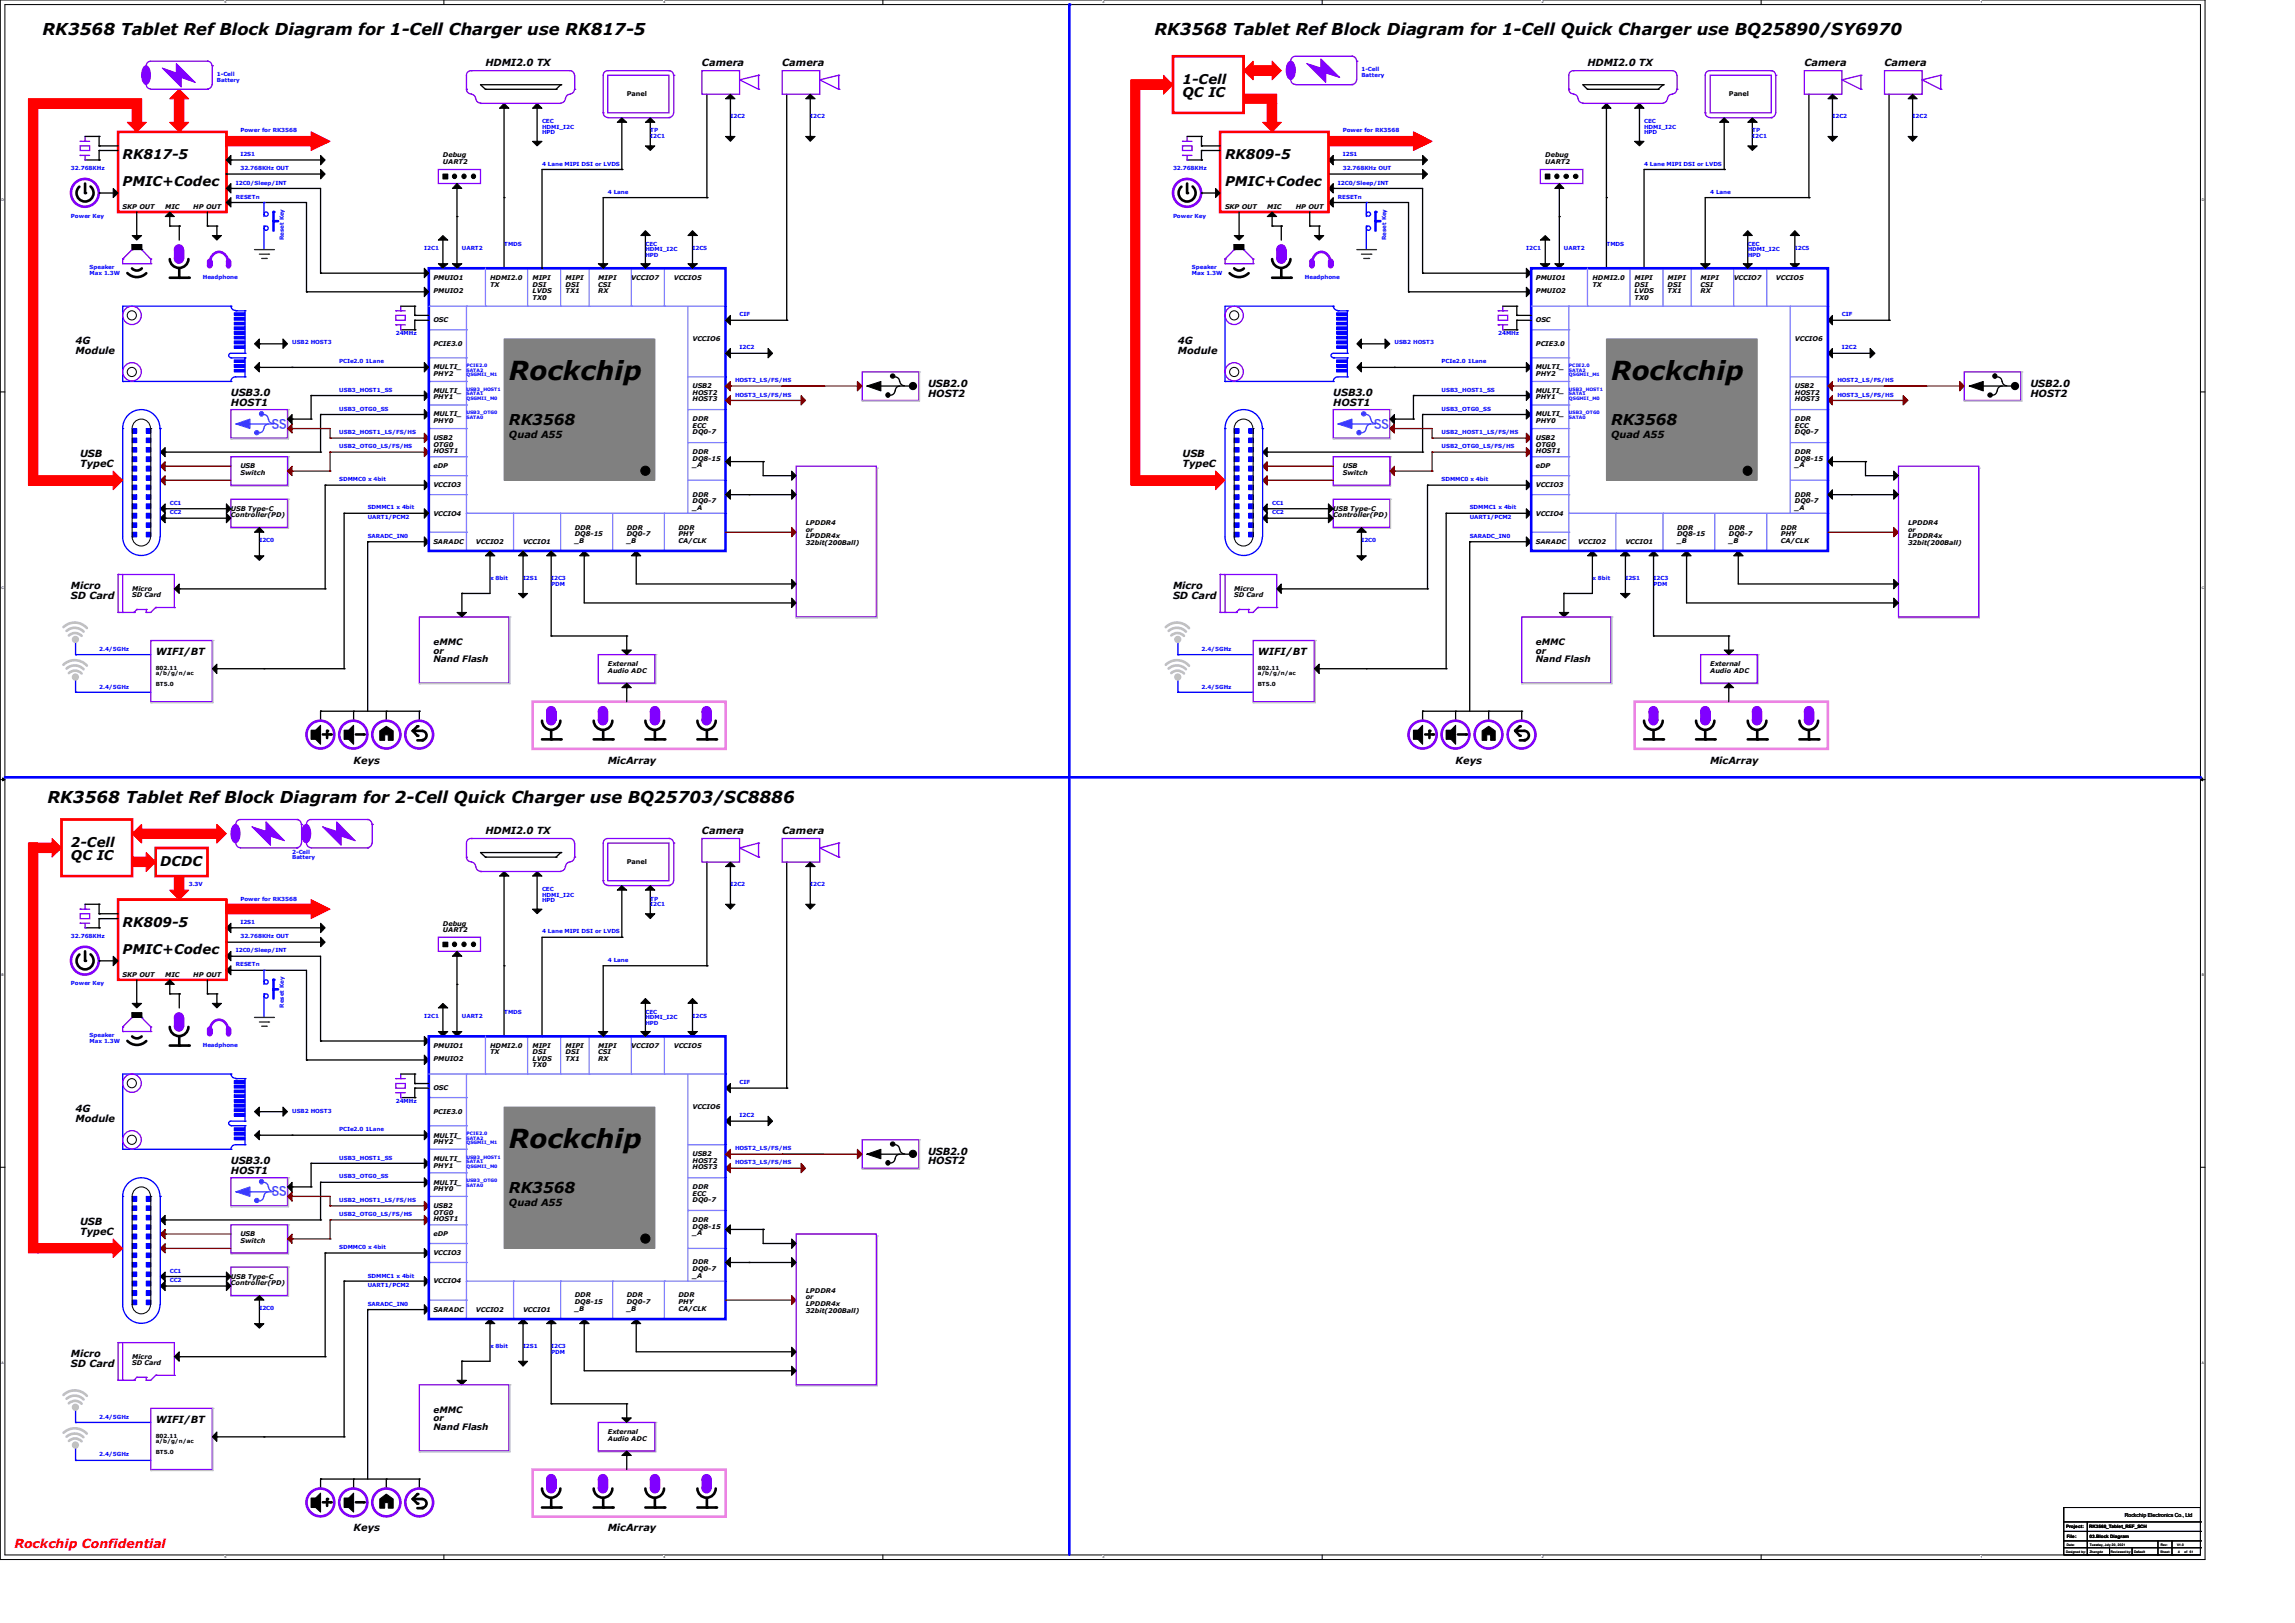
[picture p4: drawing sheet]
<svg xmlns="http://www.w3.org/2000/svg" width="297mm" height="210mm" viewBox="0 0 297 210" stroke-linecap="round" stroke-linejoin="round" font-family="sans-serif">
<defs><g id="words">
<g font-size="3.4">
<text x="65.9" y="49.1">Rockchip</text>
<text x="208.5" y="49.1">Rockchip</text>
<text x="65.9" y="148.5">Rockchip</text>
</g>
<g font-size="2.1">
<text x="5.5" y="4.5">RK3568 Tablet Ref Block Diagram for 1-Cell Charger use RK817-5</text>
<text x="149.4" y="4.5">RK3568 Tablet Ref Block Diagram for 1-Cell Quick Charger use BQ25890/SY6970</text>
<text x="6.1" y="103.9">RK3568 Tablet Ref Block Diagram for 2-Cell Quick Charger use BQ25703/SC8886</text>
</g>
<g font-size="1.9">
<text x="65.9" y="54.9">RK3568</text>
<text x="208.5" y="54.9">RK3568</text>
<text x="65.9" y="154.3">RK3568</text>
</g>
<g font-size="1.7">
<text x="153" y="10.9">1-Cell</text>
<text x="153" y="12.6">QC IC</text>
<text x="15.9" y="20.6">RK817-5</text>
<text x="158.5" y="20.6">RK809-5</text>
<text x="15.9" y="24.1">PMIC+Codec</text>
<text x="158.5" y="24.1">PMIC+Codec</text>
<text x="9.2" y="109.6">2-Cell</text>
<text x="9.2" y="111.3">QC IC</text>
<text x="20.7" y="112.1">DCDC</text>
<text x="15.9" y="120">RK809-5</text>
<text x="15.9" y="123.4">PMIC+Codec</text>
</g>
<g font-size="1.7" fill="#0080ff">
<text x="35.2" y="55.3">SS</text>
<text x="177.8" y="55.3">SS</text>
<text x="35.2" y="154.7">SS</text>
</g>
<text font-size="1.6" fill="#f00" x="1.9" y="200.3">Rockchip Confidential</text>
<g font-size="1.3">
<text x="62.8" y="8.6">HDMI2.0 TX</text>
<text x="90.8" y="8.6">Camera</text>
<text x="101.2" y="8.6">Camera</text>
<text x="205.4" y="8.6">HDMI2.0 TX</text>
<text x="233.5" y="8.6">Camera</text>
<text x="243.9" y="8.6">Camera</text>
<text x="9.8" y="44.5">4G</text>
<text x="9.8" y="45.8">Module</text>
<text x="152.4" y="44.5">4G</text>
<text x="152.4" y="45.8">Module</text>
<text x="29.9" y="51.2">USB3.0</text>
<text x="29.9" y="52.5">HOST1</text>
<text x="120.1" y="50">USB2.0</text>
<text x="120.1" y="51.3">HOST2</text>
<text x="172.6" y="51.2">USB3.0</text>
<text x="172.6" y="52.5">HOST1</text>
<text x="262.8" y="50">USB2.0</text>
<text x="262.8" y="51.3">HOST2</text>
<text x="10.4" y="59.2">USB</text>
<text x="65.9" y="56.7">Quad A55</text>
<text x="153" y="59.2">USB</text>
<text x="208.5" y="56.7">Quad A55</text>
<text x="10.4" y="60.5">TypeC</text>
<text x="153" y="60.5">TypeC</text>
<text x="9.2" y="76.2">Micro</text>
<text x="9.2" y="77.5">SD Card</text>
<text x="151.8" y="76.2">Micro</text>
<text x="151.8" y="77.5">SD Card</text>
<text x="20.2" y="84.8">WIFI/BT</text>
<text x="162.8" y="84.8">WIFI/BT</text>
<text x="45.8" y="98.8">Keys</text>
<text x="78.7" y="98.8">MicArray</text>
<text x="188.4" y="98.8">Keys</text>
<text x="221.3" y="98.8">MicArray</text>
<text x="62.8" y="107.9">HDMI2.0 TX</text>
<text x="90.8" y="107.9">Camera</text>
<text x="101.2" y="107.9">Camera</text>
<text x="9.8" y="143.9">4G</text>
<text x="9.8" y="145.2">Module</text>
<text x="120.1" y="149.4">USB2.0</text>
<text x="29.9" y="150.6">USB3.0</text>
<text x="29.9" y="151.9">HOST1</text>
<text x="120.1" y="150.7">HOST2</text>
<text x="10.4" y="158.5">USB</text>
<text x="10.4" y="159.8">TypeC</text>
<text x="65.9" y="156.1">Quad A55</text>
<text x="9.2" y="175.6">Micro</text>
<text x="9.2" y="176.9">SD Card</text>
<text x="20.2" y="184.1">WIFI/BT</text>
<text x="45.8" y="198.2">Keys</text>
<text x="78.7" y="198.2">MicArray</text>
</g>
<g font-size="1.1">
<text x="56.1" y="83.4">eMMC</text>
<text x="198.8" y="83.4">eMMC</text>
<text x="56.1" y="84.6">or</text>
<text x="56.1" y="85.7">Nand Flash</text>
<text x="198.8" y="84.6">or</text>
<text x="198.8" y="85.7">Nand Flash</text>
<text x="56.1" y="182.8">eMMC</text>
<text x="56.1" y="183.9">or</text>
<text x="56.1" y="185.1">Nand Flash</text>
</g>
<g font-size=".8">
<text x="81.1" y="12.4">Panel</text>
<text x="223.7" y="12.4">Panel</text>
<text x="57.3" y="20.4">Debug</text>
<text x="57.3" y="21.2">UART2</text>
<text x="200" y="20.4">Debug</text>
<text x="200" y="21.2">UART2</text>
<text x="15.9" y="27.1">SKP OUT</text>
<text x="21.4" y="27.1">MIC</text>
<text x="25" y="27.1">HP OUT</text>
<text x="158.5" y="27.1">SKP OUT</text>
<text x="164" y="27.1">MIC</text>
<text x="167.7" y="27.1">HP OUT</text>
<text x="56.1" y="36.2">PMUIO1</text>
<text x="56.1" y="37.9">PMUIO2</text>
<text x="56.1" y="41.7">OSC</text>
<text x="63.4" y="36.2">HDMI2.0</text>
<text x="63.4" y="37.1">TX</text>
<text x="68.9" y="36.2">MIPI</text>
<text x="68.9" y="37.1">DSI</text>
<text x="68.9" y="37.9">LVDS</text>
<text x="68.9" y="38.8">TX0</text>
<text x="73.2" y="36.2">MIPI</text>
<text x="73.2" y="37.1">DSI</text>
<text x="73.2" y="37.9">TX1</text>
<text x="77.4" y="36.2">MIPI</text>
<text x="77.4" y="37.1">CSI</text>
<text x="77.4" y="37.9">RX</text>
<text x="81.7" y="36.2">VCCIO7</text>
<text x="87.2" y="36.2">VCCIO5</text>
<text x="198.8" y="36.2">PMUIO1</text>
<text x="198.8" y="37.9">PMUIO2</text>
<text x="198.8" y="41.7">OSC</text>
<text x="206.1" y="36.2">HDMI2.0</text>
<text x="206.1" y="37.1">TX</text>
<text x="211.5" y="36.2">MIPI</text>
<text x="211.5" y="37.1">DSI</text>
<text x="211.5" y="37.9">LVDS</text>
<text x="211.5" y="38.8">TX0</text>
<text x="215.8" y="36.2">MIPI</text>
<text x="215.8" y="37.1">DSI</text>
<text x="215.8" y="37.9">TX1</text>
<text x="220.1" y="36.2">MIPI</text>
<text x="220.1" y="37.1">CSI</text>
<text x="220.1" y="37.9">RX</text>
<text x="224.4" y="36.2">VCCIO7</text>
<text x="229.8" y="36.2">VCCIO5</text>
<text x="56.1" y="44.7">PCIE3.0</text>
<text x="56.1" y="47.8">MULTI_</text>
<text x="89.6" y="44.2">VCCIO6</text>
<text x="198.8" y="44.7">PCIE3.0</text>
<text x="198.8" y="47.8">MULTI_</text>
<text x="232.3" y="44.2">VCCIO6</text>
<text x="56.1" y="48.6">PHY2</text>
<text x="56.1" y="50.8">MULTI_</text>
<text x="56.1" y="51.7">PHY1</text>
<text x="56.1" y="53.9">MULTI_</text>
<text x="89.6" y="50.2">USB2</text>
<text x="89.6" y="51.1">HOST2</text>
<text x="89.6" y="51.9">HOST3</text>
<text x="198.8" y="50.8">MULTI_</text>
<text x="198.8" y="51.7">PHY1</text>
<text x="198.8" y="53.9">MULTI_</text>
<text x="198.8" y="48.6">PHY2</text>
<text x="232.3" y="50.2">USB2</text>
<text x="232.3" y="51.1">HOST2</text>
<text x="232.3" y="51.9">HOST3</text>
<text x="56.1" y="56.9">USB2</text>
<text x="56.1" y="57.8">OTG0</text>
<text x="56.1" y="58.6">HOST1</text>
<text x="56.1" y="54.7">PHY0</text>
<text x="89.6" y="58.8">DDR</text>
<text x="89.6" y="59.6">DQ8-15</text>
<text x="89.6" y="54.5">DDR</text>
<text x="89.6" y="55.4">ECC</text>
<text x="89.6" y="56.2">DQ0-7</text>
<text x="198.8" y="54.7">PHY0</text>
<text x="198.8" y="56.9">USB2</text>
<text x="198.8" y="57.8">OTG0</text>
<text x="198.8" y="58.6">HOST1</text>
<text x="232.3" y="58.8">DDR</text>
<text x="232.3" y="59.6">DQ8-15</text>
<text x="232.3" y="54.5">DDR</text>
<text x="232.3" y="55.4">ECC</text>
<text x="232.3" y="56.2">DQ0-7</text>
<text x="31.1" y="60.6">USB</text>
<text x="31.1" y="61.5">Switch</text>
<text x="56.1" y="60.6">eDP</text>
<text x="56.1" y="63">VCCIO3</text>
<text x="89.6" y="64.3">DDR</text>
<text x="89.6" y="65.1">DQ0-7</text>
<text x="89.6" y="66">_A</text>
<text x="89.6" y="60.5">_A</text>
<text x="173.8" y="60.6">USB</text>
<text x="173.8" y="61.5">Switch</text>
<text x="198.8" y="60.6">eDP</text>
<text x="198.8" y="63">VCCIO3</text>
<text x="232.3" y="64.3">DDR</text>
<text x="232.3" y="65.1">DQ0-7</text>
<text x="232.3" y="66">_A</text>
<text x="232.3" y="60.5">_A</text>
<text x="29.9" y="66.1">USB Type-C</text>
<text x="29.9" y="66.9">Controller(PD)</text>
<text x="56.1" y="66.7">VCCIO4</text>
<text x="56.1" y="70.4">SARADC</text>
<text x="61.6" y="70.4">VCCIO2</text>
<text x="67.7" y="70.4">VCCIO1</text>
<text x="74.4" y="68.5">DDR</text>
<text x="74.4" y="69.4">DQ8-15</text>
<text x="74.4" y="70.2">_B</text>
<text x="81.1" y="68.5">DDR</text>
<text x="81.1" y="69.4">DQ0-7</text>
<text x="81.1" y="70.2">_B</text>
<text x="87.8" y="68.5">DDR</text>
<text x="87.8" y="69.4">PHY</text>
<text x="87.8" y="70.2">CA/CLK</text>
<text x="104.3" y="67.9">LPDDR4</text>
<text x="104.3" y="68.8">or</text>
<text x="104.3" y="69.6">LPDDR4x</text>
<text x="104.3" y="70.5">32bit(200Ball)</text>
<text x="172.6" y="66.1">USB Type-C</text>
<text x="172.6" y="66.9">Controller(PD)</text>
<text x="198.8" y="66.7">VCCIO4</text>
<text x="198.8" y="70.4">SARADC</text>
<text x="204.3" y="70.4">VCCIO2</text>
<text x="210.4" y="70.4">VCCIO1</text>
<text x="217" y="68.5">DDR</text>
<text x="217" y="69.4">DQ8-15</text>
<text x="217" y="70.2">_B</text>
<text x="223.7" y="68.5">DDR</text>
<text x="223.7" y="69.4">DQ0-7</text>
<text x="223.7" y="70.2">_B</text>
<text x="230.5" y="68.5">DDR</text>
<text x="230.5" y="69.4">PHY</text>
<text x="230.5" y="70.2">CA/CLK</text>
<text x="246.9" y="67.9">LPDDR4</text>
<text x="246.9" y="68.8">or</text>
<text x="246.9" y="69.6">LPDDR4x</text>
<text x="246.9" y="70.5">32bit(200Ball)</text>
<text x="17.1" y="76.5">Micro</text>
<text x="17.1" y="77.3">SD Card</text>
<text x="159.7" y="76.5">Micro</text>
<text x="159.7" y="77.3">SD Card</text>
<text x="78.7" y="86.2">External</text>
<text x="78.7" y="87.1">Audio ADC</text>
<text x="221.3" y="86.2">External</text>
<text x="221.3" y="87.1">Audio ADC</text>
<text x="81.1" y="111.8">Panel</text>
<text x="57.3" y="119.8">Debug</text>
<text x="57.3" y="120.6">UART2</text>
<text x="15.9" y="126.4">SKP OUT</text>
<text x="21.4" y="126.4">MIC</text>
<text x="25" y="126.4">HP OUT</text>
<text x="56.1" y="135.6">PMUIO1</text>
<text x="56.1" y="137.3">PMUIO2</text>
<text x="63.4" y="135.6">HDMI2.0</text>
<text x="63.4" y="136.4">TX</text>
<text x="68.9" y="135.6">MIPI</text>
<text x="68.9" y="136.4">DSI</text>
<text x="68.9" y="137.3">LVDS</text>
<text x="73.2" y="135.6">MIPI</text>
<text x="73.2" y="136.4">DSI</text>
<text x="73.2" y="137.3">TX1</text>
<text x="77.4" y="135.6">MIPI</text>
<text x="77.4" y="136.4">CSI</text>
<text x="77.4" y="137.3">RX</text>
<text x="81.7" y="135.6">VCCIO7</text>
<text x="87.2" y="135.6">VCCIO5</text>
<text x="56.1" y="141.1">OSC</text>
<text x="68.9" y="138.1">TX0</text>
<text x="89.6" y="143.5">VCCIO6</text>
<text x="56.1" y="144.1">PCIE3.0</text>
<text x="56.1" y="147.2">MULTI_</text>
<text x="56.1" y="148">PHY2</text>
<text x="89.6" y="149.6">USB2</text>
<text x="56.1" y="150.2">MULTI_</text>
<text x="56.1" y="151.1">PHY1</text>
<text x="56.1" y="153.3">MULTI_</text>
<text x="56.1" y="154.1">PHY0</text>
<text x="89.6" y="153.9">DDR</text>
<text x="89.6" y="154.7">ECC</text>
<text x="89.6" y="155.6">DQ0-7</text>
<text x="89.6" y="150.5">HOST2</text>
<text x="89.6" y="151.3">HOST3</text>
<text x="31.1" y="160">USB</text>
<text x="31.1" y="160.8">Switch</text>
<text x="56.1" y="156.3">USB2</text>
<text x="56.1" y="157.2">OTG0</text>
<text x="56.1" y="158">HOST1</text>
<text x="56.1" y="160">eDP</text>
<text x="89.6" y="158.2">DDR</text>
<text x="89.6" y="159">DQ8-15</text>
<text x="89.6" y="159.9">_A</text>
<text x="29.9" y="165.5">USB Type-C</text>
<text x="29.9" y="166.3">Controller(PD)</text>
<text x="56.1" y="162.4">VCCIO3</text>
<text x="56.1" y="166.1">VCCIO4</text>
<text x="74.4" y="167.9">DDR</text>
<text x="81.1" y="167.9">DDR</text>
<text x="87.8" y="167.9">DDR</text>
<text x="89.6" y="163.6">DDR</text>
<text x="89.6" y="164.5">DQ0-7</text>
<text x="89.6" y="165.3">_A</text>
<text x="104.3" y="167.3">LPDDR4</text>
<text x="56.1" y="169.7">SARADC</text>
<text x="61.6" y="169.7">VCCIO2</text>
<text x="67.7" y="169.7">VCCIO1</text>
<text x="74.4" y="168.7">DQ8-15</text>
<text x="74.4" y="169.6">_B</text>
<text x="81.1" y="168.7">DQ0-7</text>
<text x="81.1" y="169.6">_B</text>
<text x="87.8" y="168.7">PHY</text>
<text x="87.8" y="169.6">CA/CLK</text>
<text x="104.3" y="168.1">or</text>
<text x="104.3" y="169">LPDDR4x</text>
<text x="104.3" y="169.8">32bit(200Ball)</text>
<text x="17.1" y="175.8">Micro</text>
<text x="17.1" y="176.7">SD Card</text>
<text x="78.7" y="185.6">External</text>
<text x="78.7" y="186.4">Audio ADC</text>
</g>
<g font-size=".7" fill="#00f">
<text x="28.1" y="9.9">1-Cell</text>
<text x="28.1" y="10.6">Battery</text>
<text x="176.2" y="9.2">1-Cell</text>
<text x="176.2" y="9.9">Battery</text>
<text x="31.1" y="17.1">Power for RK3568</text>
<text x="70.1" y="16">CEC</text>
<text x="70.1" y="16.7">HDMI_I2C</text>
<text x="70.1" y="17.4">HPD</text>
<text x="84.2" y="17.1">TP</text>
<text x="84.2" y="17.9">I2C1</text>
<text x="94.5" y="15.3">I2C2</text>
<text x="104.9" y="15.3">I2C2</text>
<text x="173.8" y="17.1">Power for RK3568</text>
<text x="212.8" y="16">CEC</text>
<text x="212.8" y="16.7">HDMI_I2C</text>
<text x="212.8" y="17.4">HPD</text>
<text x="226.8" y="17.1">TP</text>
<text x="226.8" y="17.9">I2C1</text>
<text x="237.2" y="15.3">I2C2</text>
<text x="247.5" y="15.3">I2C2</text>
<text x="9.2" y="22.1">32.768KHz</text>
<text x="30.5" y="23.9">I2C0/Sleep/INT</text>
<text x="31.1" y="20.2">I2S1</text>
<text x="31.1" y="22.1">32.768KHz OUT</text>
<text x="70.1" y="21.4">4 Lane MIPI DSI or LVDS</text>
<text x="151.8" y="22.1">32.768KHz</text>
<text x="173.1" y="23.9">I2C0/Sleep/INT</text>
<text x="173.8" y="20.2">I2S1</text>
<text x="173.8" y="22.1">32.768KHz OUT</text>
<text x="212.8" y="21.4">4 Lane MIPI DSI or LVDS</text>
<text x="9.2" y="28.2">Power Key</text>
<text x="30.5" y="25.7">RESETn</text>
<text x="78.7" y="25.1">4 Lane</text>
<text x="151.8" y="28.2">Power Key</text>
<text x="173.1" y="25.7">RESETn</text>
<text x="221.3" y="25.1">4 Lane</text>
<text x="11.6" y="34.8">Speaker</text>
<text x="11.6" y="35.6">Max 1.3W</text>
<text x="36.7" y="31" transform="rotate(-90 36.7 31)">Reset Key</text>
<text x="54.9" y="32.4">I2C1</text>
<text x="59.8" y="32.4">UART2</text>
<text x="65.2" y="31.8">TMDS</text>
<text x="83.5" y="31.8">CEC</text>
<text x="83.5" y="32.5">HDMI_I2C</text>
<text x="83.5" y="33.2">HPD</text>
<text x="89.6" y="32.4">I2C5</text>
<text x="154.3" y="34.8">Speaker</text>
<text x="154.3" y="35.6">Max 1.3W</text>
<text x="179.4" y="31" transform="rotate(-90 179.4 31)">Reset Key</text>
<text x="197.5" y="32.4">I2C1</text>
<text x="202.4" y="32.4">UART2</text>
<text x="207.9" y="31.8">TMDS</text>
<text x="226.2" y="31.8">CEC</text>
<text x="226.2" y="32.5">HDMI_I2C</text>
<text x="226.2" y="33.2">HPD</text>
<text x="232.3" y="32.4">I2C5</text>
<text x="26.2" y="36.1">Headphone</text>
<text x="95.7" y="40.9">CIF</text>
<text x="168.9" y="36.1">Headphone</text>
<text x="238.4" y="40.9">CIF</text>
<text x="37.8" y="44.6">USB2 HOST3</text>
<text x="43.9" y="47">PCIe2.0 1Lane</text>
<text x="51.2" y="43.4">24MHz</text>
<text x="95.7" y="45.2">I2C2</text>
<text x="180.5" y="44.6">USB2 HOST3</text>
<text x="186.6" y="47">PCIe2.0 1Lane</text>
<text x="193.9" y="43.4">24MHz</text>
<text x="238.4" y="45.2">I2C2</text>
<text x="43.9" y="50.7">USB3_HOST1_SS</text>
<text x="43.9" y="53.1">USB3_OTG0_SS</text>
<text x="95.1" y="49.5">HOST2_LS/FS/HS</text>
<text x="95.1" y="51.3">HOST3_LS/FS/HS</text>
<text x="186.6" y="50.7">USB3_HOST1_SS</text>
<text x="186.6" y="53.1">USB3_OTG0_SS</text>
<text x="237.8" y="51.3">HOST3_LS/FS/HS</text>
<text x="237.8" y="49.5">HOST2_LS/FS/HS</text>
<text x="43.9" y="56.2">USB2_HOST1_LS/FS/HS</text>
<text x="43.9" y="58">USB2_OTG0_LS/FS/HS</text>
<text x="186.6" y="56.2">USB2_HOST1_LS/FS/HS</text>
<text x="186.6" y="58">USB2_OTG0_LS/FS/HS</text>
<text x="22" y="65.3">CC1</text>
<text x="43.9" y="62.3">SDMMC0 x 4bit</text>
<text x="47.6" y="65.9">SDMMC1 x 4bit</text>
<text x="164.6" y="65.3">CC1</text>
<text x="186.6" y="62.3">SDMMC0 x 4bit</text>
<text x="190.2" y="65.9">SDMMC1 x 4bit</text>
<text x="22" y="66.5">CC2</text>
<text x="33.6" y="70.2">I2C0</text>
<text x="47.6" y="69.6">SARADC_IN0</text>
<text x="47.6" y="67.1">UART1/PCM2</text>
<text x="164.6" y="66.5">CC2</text>
<text x="176.2" y="70.2">I2C0</text>
<text x="190.2" y="67.1">UART1/PCM2</text>
<text x="190.2" y="69.6">SARADC_IN0</text>
<text x="63.4" y="75.1">x 8bit</text>
<text x="67.7" y="75.1">I2S1</text>
<text x="71.3" y="75.8">PDM</text>
<text x="71.3" y="75.1">I2C3</text>
<text x="206.1" y="75.1">x 8bit</text>
<text x="210.4" y="75.1">I2S1</text>
<text x="214" y="75.8">PDM</text>
<text x="214" y="75.1">I2C3</text>
<text x="12.8" y="84.2">2.4/5GHz</text>
<text x="12.8" y="89.1">2.4/5GHz</text>
<text x="155.5" y="84.2">2.4/5GHz</text>
<text x="155.5" y="89.1">2.4/5GHz</text>
<text x="37.8" y="110.4">2-Cell</text>
<text x="37.8" y="111.2">Battery</text>
<text x="24.4" y="114.7">3.3V</text>
<text x="31.1" y="119.6">I2S1</text>
<text x="31.1" y="116.5">Power for RK3568</text>
<text x="70.1" y="115.3">CEC</text>
<text x="70.1" y="116">HDMI_I2C</text>
<text x="70.1" y="116.8">HPD</text>
<text x="84.2" y="116.5">TP</text>
<text x="84.2" y="117.3">I2C1</text>
<text x="94.5" y="114.7">I2C2</text>
<text x="104.9" y="114.7">I2C2</text>
<text x="9.2" y="121.4">32.768KHz</text>
<text x="30.5" y="123.2">I2C0/Sleep/INT</text>
<text x="30.5" y="125.1">RESETn</text>
<text x="31.1" y="121.4">32.768KHz OUT</text>
<text x="70.1" y="120.8">4 Lane MIPI DSI or LVDS</text>
<text x="78.7" y="124.5">4 Lane</text>
<text x="9.2" y="127.5">Power Key</text>
<text x="36.7" y="130.4" transform="rotate(-90 36.7 130.4)">Reset Key</text>
<text x="54.9" y="131.8">I2C1</text>
<text x="59.8" y="131.8">UART2</text>
<text x="65.2" y="131.1">TMDS</text>
<text x="83.5" y="131.1">CEC</text>
<text x="83.5" y="131.9">HDMI_I2C</text>
<text x="89.6" y="131.8">I2C5</text>
<text x="11.6" y="134.2">Speaker</text>
<text x="11.6" y="134.9">Max 1.3W</text>
<text x="26.2" y="135.4">Headphone</text>
<text x="83.5" y="132.6">HPD</text>
<text x="37.8" y="144">USB2 HOST3</text>
<text x="51.2" y="142.7">24MHz</text>
<text x="95.7" y="140.3">CIF</text>
<text x="43.9" y="146.4">PCIe2.0 1Lane</text>
<text x="95.1" y="148.8">HOST2_LS/FS/HS</text>
<text x="95.7" y="144.6">I2C2</text>
<text x="43.9" y="150.1">USB3_HOST1_SS</text>
<text x="43.9" y="155.5">USB2_HOST1_LS/FS/HS</text>
<text x="43.9" y="152.5">USB3_OTG0_SS</text>
<text x="95.1" y="150.7">HOST3_LS/FS/HS</text>
<text x="43.9" y="161.6">SDMMC0 x 4bit</text>
<text x="43.9" y="157.4">USB2_OTG0_LS/FS/HS</text>
<text x="22" y="164.7">CC1</text>
<text x="22" y="165.9">CC2</text>
<text x="47.6" y="165.3">SDMMC1 x 4bit</text>
<text x="47.6" y="166.5">UART1/PCM2</text>
<text x="33.6" y="169.5">I2C0</text>
<text x="47.6" y="169">SARADC_IN0</text>
<text x="63.4" y="174.5">x 8bit</text>
<text x="67.7" y="174.5">I2S1</text>
<text x="71.3" y="175.2">PDM</text>
<text x="71.3" y="174.5">I2C3</text>
<text x="12.8" y="183.6">2.4/5GHz</text>
<text x="12.8" y="188.5">2.4/5GHz</text>
</g>
<g font-size=".7">
<text x="20.2" y="86.7">802.11</text>
<text x="20.2" y="87.4">a/b/g/n/ac</text>
<text x="20.2" y="88.8">BT5.0</text>
<text x="162.8" y="86.7">802.11</text>
<text x="162.8" y="87.4">a/b/g/n/ac</text>
<text x="162.8" y="88.8">BT5.0</text>
<text x="20.2" y="186">802.11</text>
<text x="20.2" y="186.7">a/b/g/n/ac</text>
<text x="20.2" y="188.2">BT5.0</text>
<text x="275" y="196.3">Rockchip Electronics Co., Ltd</text>
</g>
<g font-size=".6" fill="#00f">
<text x="60.4" y="47.5">PCIE2.0</text>
<text x="203" y="47.5">PCIE2.0</text>
<text x="60.4" y="48.1">SATA2</text>
<text x="60.4" y="48.7">QSGMII_M1</text>
<text x="60.4" y="50.5">USB3_HOST1</text>
<text x="60.4" y="51.1">SATA1</text>
<text x="60.4" y="51.7">QSGMII_M0</text>
<text x="60.4" y="53.6">USB3_OTG0</text>
<text x="203" y="48.1">SATA2</text>
<text x="203" y="48.7">QSGMII_M1</text>
<text x="203" y="50.5">USB3_HOST1</text>
<text x="203" y="51.1">SATA1</text>
<text x="203" y="51.7">QSGMII_M0</text>
<text x="203" y="53.6">USB3_OTG0</text>
<text x="60.4" y="54.2">SATA0</text>
<text x="203" y="54.2">SATA0</text>
<text x="60.4" y="146.9">PCIE2.0</text>
<text x="60.4" y="147.5">SATA2</text>
<text x="60.4" y="148.1">QSGMII_M1</text>
<text x="60.4" y="149.9">USB3_HOST1</text>
<text x="60.4" y="150.5">SATA1</text>
<text x="60.4" y="151.1">QSGMII_M0</text>
<text x="60.4" y="153">USB3_OTG0</text>
<text x="60.4" y="153.6">SATA0</text>
</g>
<g font-size=".6">
<text x="267.4" y="197.7">Project:</text>
<text x="270.4" y="197.8">RK3568_Tablet_REF_SCH</text>
<text x="267.5" y="199">File:</text>
<text x="270.4" y="199">03.Block Diagram</text>
</g>
<g font-size=".5">
<text x="29" y=".4">5</text>
<text x="85.9" y=".4">4</text>
<text x="142.7" y=".4">3</text>
<text x="199.5" y=".4">2</text>
<text x="256.3" y=".4">1</text>
<text x=".2" y="26">D</text>
<text x="284.9" y="26">D</text>
<text x=".2" y="76.2">C</text>
<text x="284.9" y="76.2">C</text>
<text x=".2" y="126.3">B</text>
<text x="284.9" y="126.3">B</text>
<text x=".2" y="176.5">A</text>
<text x="284.9" y="176.5">A</text>
<text x="29" y="201.6">5</text>
<text x="85.9" y="201.6">4</text>
<text x="142.7" y="201.6">3</text>
<text x="199.5" y="201.6">2</text>
<text x="256.3" y="201.6">1</text>
</g>
<g font-size=".4">
<text x="267.4" y="201">Designed by:</text>
<text x="267.5" y="200.1">Date:</text>
<text x="270.4" y="200.1">Tuesday, July 20, 2021</text>
<text x="270.4" y="201">Zhangdz</text>
<text x="273.2" y="201">Reviewed by:</text>
<text x="276.2" y="201">Default</text>
<text x="279.6" y="200.9">Sheet:</text>
<text x="279.7" y="200.1">Rev:</text>
<text x="281.7" y="200.1">V1.0</text>
<text x="281.9" y="200.9">4</text>
<text x="282.7" y="200.9">of</text>
<text x="283.4" y="200.9">61</text>
</g>
</g></defs>
<path d="M0 0h285.4v201.8h-285.4zM.6 .6h284.2v200.6h-284.2z" fill="none" stroke="#000" stroke-width=".13"/>
<g fill="#fff">
<path d="M29 0h.3v.6h-.3z"/>
<path d="M29 201.3h.3v.5h-.3z"/>
</g>
<path d="M57.4 0v.6M57.4 201.2v.6" fill="none" stroke="#000" stroke-width=".13"/>
<g fill="#fff">
<path d="M85.9 0h.2v.6h-.2z"/>
<path d="M85.9 201.3h.2v.5h-.2z"/>
</g>
<path d="M114.3 0v.6M114.3 201.2v.6" fill="none" stroke="#000" stroke-width=".13"/>
<g fill="#fff">
<path d="M142.7 0h.2v.6h-.2z"/>
<path d="M142.7 201.3h.2v.5h-.2z"/>
</g>
<path d="M171.1 0v.6M171.1 201.2v.6" fill="none" stroke="#000" stroke-width=".13"/>
<g fill="#fff">
<path d="M199.5 0h.2v.6h-.2z"/>
<path d="M199.5 201.3h.2v.5h-.2z"/>
</g>
<path d="M227.9 0v.6M227.9 201.2v.6" fill="none" stroke="#000" stroke-width=".13"/>
<g fill="#fff">
<path d="M256.3 0h.2v.6h-.2z"/>
<path d="M256.3 201.3h.2v.5h-.2z"/>
<path d="M.2 25.7h.3v.5h-.3z"/>
<path d="M284.9 25.7h.3v.5h-.3z"/>
<path d="M.2 75.8h.3v.5h-.3z"/>
<path d="M284.9 75.8h.3v.5h-.3z"/>
</g>
<path d="M0 50.7h.6M284.8 50.7h.6" fill="none" stroke="#000" stroke-width=".13"/>
<g fill="#fff">
<path d="M.2 125.9h.3v.5h-.3z"/>
<path d="M284.9 125.9h.3v.5h-.3z"/>
</g>
<path d="M0 100.9h.6M284.8 100.9h.6" fill="none" stroke="#000" stroke-width=".13"/>
<path d="M.3 100.7l.3 .2-.3 .1zM284.8 100.9l.3-.2v.3z" fill="#000" stroke="#000" stroke-width=".13"/>
<g fill="#fff">
<path d="M.2 176.1h.3v.5h-.3z"/>
<path d="M284.9 176.1h.3v.5h-.3z"/>
</g>
<path d="M0 151h.6M284.8 151h.6" fill="none" stroke="#000" stroke-width=".13"/>
<g fill="none" stroke="#8000ff" stroke-width=".17">
<path d="M15.3 79.2h.1M15.3 74.3h.1M15.3 79.2h2.1M15.3 74.3v4.9M15.3 74.3h7.3v4.3M15.9 79.2h.1M15.9 74.3v4.9M17.4 79.2h.1M17.7 78.9h.1M17.7 78.9h1.2M17.7 78.9l-.3 .3M18.9 79.2h.1"/>
<path d="M18.9 78.9h.1M18.9 78.9v.3M20.2 78.6h.1M20.2 78.6h2.4M20.2 78.6l-.7 .6h-.6M22.6 78.6h.1"/>
</g>
<path d="M23.2 76.2h.1M23.2 76.2h18.9M47.6 70.1h.1M47.6 70.1v21.9M47.6 70.1h7.3M41.5 92h.1M41.5 92v1.3M41.5 92h12.8M45.8 92h.1M45.8 92v1.3M50 92h.1M50 92v1.3" fill="none" stroke="#000" stroke-width=".17"/>
<g fill="#000" stroke="#000" stroke-width=".13">
<path d="M22.6 76.2l.6-.6v1.2z" fill-rule="evenodd"/>
<path d="M54.9 62.1l.6 .7-.6 .6z" fill-rule="evenodd"/>
</g>
<path d="M15.3 17.1h14v10.3h-14z" fill="none" stroke="#f00" stroke-width=".34"/>
<path d="M29.3 17.7h11v1.2h-11z" fill="#f00"/>
<path d="M29.3 17.7h11v1.2h-11z" fill="none" stroke="#f00" stroke-width=".13"/>
<path d="M22 15.8h2.4l-1.2 1.3z" fill-rule="evenodd" fill="#f00" stroke="#f00" stroke-width=".13"/>
<path d="M22.6 12.8h1.2v3h-1.2z" fill="#f00"/>
<path d="M22.6 12.8h1.2v3h-1.2z" fill="none" stroke="#f00" stroke-width=".13"/>
<g fill="none" stroke="#000" stroke-width=".17">
<path d="M11 17.7h1.8M12.8 19.5h.1M12.8 18.9h.1M12.8 17.7h.1M12.8 19.5h2.5M12.8 17.7v1.2M12.8 19.5v1.2M12.8 18.9h2.5M62.8 11.6h.1M62.8 11.6h9.2M65.2 14h.1M65.2 14v20.7"/>
<path d="M69.5 18.3h.1M69.5 14v4.3M72 11.6h.1M72.6 11h.1M72.6 11h-10.4l.6 .6M72.6 11l-.6 .6M11 20.7h1.8M12.8 20.7h.1M12.8 25h.1M12.8 25h1.8M17.1 31.7h.1M17.1 32.3h.1"/>
<path d="M17.1 31.7h1.2v.6M17.1 31.7v.6M17.7 30.5h.1M17.7 27.4v3.1M18.3 32.3h.1M26.8 29.3h.1M26.8 27.4v1.9M41.5 35.3h.1M41.5 24.4v10.9M59.1 24.4h.1M59.1 24.4v3.6M65.2 25.6h.1"/>
<path d="M37.8 54.2h.1M37.8 54.2h2.5M40.3 54.2h.1M40.3 51.2h.1M40.3 51.2v3M40.3 51.2h14.6M41.5 58.5h.1M41.5 53.6h.1M41.5 53.6v4.9M41.5 53.6h13.4M94.5 59.7h4.3M98.8 59.7h.1"/>
<path d="M98.8 59.7v1.9h3.6M42.1 62.8h.1M42.1 76.2h.1M42.1 62.8h12.8M42.1 62.8v13.4M59.8 76.8h.1M59.8 76.8h3.6M75.6 71.9h.1M75.6 71.9v6.1h26.8M82.3 71.9h.1M82.3 71.9v3.7h20.1M94.5 64h2.4"/>
<path d="M96.9 64h.1M102.4 61.6h.1M102.4 75.6h.1M102.4 78h.1M54.3 92h.1M54.3 92v1.3"/>
</g>
<g fill="none" stroke="#8000ff" stroke-width=".17">
<path d="M10.4 18.9h1.2v.6h-1.2zM10.4 18.3h.1M10.4 18.3h1.2M11 18.3h.1M11 17.7v.6M60.4 11.6a.59 .59 0 0 0 .6 .5M60.4 11.6h.1M61 9.1h.1M61 12.2a.58 .58 0 0 1 .6 .6M61 9.1h12.8a.57 .57 0 0 1 .5 .6M61 9.1a.58 .58 0 0 0-.6 .6v1.9M61.6 12.8l.1 .3 .2 .2h.3"/>
<path d="M62.2 13.4h.1M62.2 13.4h10.4M73.2 12.8l-.1 .3-.2 .2h-.3M73.8 12.2a.58 .58 0 0 0-.6 .6M74.3 11.6v.3l-.2 .2h-.3M74.4 11.6h.1M74.4 9.7v1.9M10.4 20.1h.1M10.4 20.1h1.2M11 20.7h.1M11 20.1v.6M15.9 33.5h.1"/>
<path d="M15.9 34.1h.1M15.9 34.1h3.6M15.9 33.5v.6M17.1 32.3l-1.2 1.2M18.3 32.3l1.2 1.2M19.5 33.5h.1M19.5 34.1h.1M19.5 33.5v.6M56.7 21.9h5.5v1.8h-5.5zM29.9 53h7.3v3.7h-7.3zM54.3 79.8h11.6v8.6h-11.6zM103 60.3h10.4v19.5h-10.4z"/>
</g>
<path d="M32.3 54.9h.1M32.3 54.9h3.1M34.1 55.5l-.1 .2-.2 .2-.2 .1M34.2 53.6l.2 .1 .2 .2 .1 .3M34.8 54.2a.59 .59 0 0 0 .6 .6M34.8 54.9a.58 .58 0 0 0-.6 .6" fill="none" stroke="#0080ff" stroke-width=".17"/>
<path d="M30.5 54.9l1.8-.7v1.3l-1.8-.6h.6z" fill-rule="evenodd" fill="#0080ff" stroke="#0080ff" stroke-width=".13"/>
<path d="M29.9 56.8h.1M37.3 53h.1M37.3 53v3.8h-7.4M66 79.8h.1M66 79.8v8.7h-11.7M54.3 88.5h.1" fill="none" stroke="#c0c0c0" stroke-width=".17"/>
<g fill="#000" stroke="#000" stroke-width=".13">
<path d="M65.2 13.4l.7 .6h-1.3z" fill-rule="evenodd"/>
<path d="M69.5 13.4l.6 .6h-1.2z" fill-rule="evenodd"/>
<path d="M14.6 24.4l.7 .6-.7 .6z" fill-rule="evenodd"/>
<path d="M22 27.4l.6 .6h-1.2z" fill-rule="evenodd"/>
<path d="M59.1 23.7l.7 .7h-1.3z" fill-rule="evenodd"/>
<path d="M37.8 53.6v1.3l-.6-.7z" fill-rule="evenodd"/>
<path d="M54.9 53l.6 .6-.6 .6z" fill-rule="evenodd"/>
<path d="M54.9 50.6l.6 .6-.6 .6z" fill-rule="evenodd"/>
<path d="M54.9 69.5l.6 .6-.6 .6z" fill-rule="evenodd"/>
<path d="M75.6 71.3l.6 .6h-1.2z" fill-rule="evenodd"/>
<path d="M81.7 71.9l.6-.6 .6 .6z" fill-rule="evenodd"/>
<path d="M102.4 61l.6 .6-.6 .5z" fill-rule="evenodd"/>
<path d="M102.4 63.4l.6 .6-.6 .6z" fill-rule="evenodd"/>
<path d="M102.4 77.4l.6 .6-.6 .6z" fill-rule="evenodd"/>
<path d="M102.4 75l.6 .6-.6 .6z" fill-rule="evenodd"/>
<path d="M40.9 94.5l.6-.6v2.4l-.6-.6z" fill-rule="evenodd"/>
<path d="M45.1 94.5l.7-.6v2.4l-.7-.6z" fill-rule="evenodd"/>
<path d="M49.1 94.6l.9-.6 .9 .6v1.2h-.7v-.7h-.4v.7h-.7z" fill-rule="evenodd"/>
<circle cx="58.8" cy="22.8" r=".29"/>
<circle cx="60" cy="22.8" r=".29"/>
</g>
<path d="M37.8 55.5h.1M37.8 55.5h4.9v1.2M42.7 56.7h.1M42.7 58.5h.1M42.7 56.7h12.2M42.7 58.5v2.5M42.7 58.5h12.2M54.9 56.7h.1M37.8 61h.1M37.8 61h4.9M42.7 61h.1" fill="none" stroke="#800000" stroke-width=".17"/>
<g fill="#800000" stroke="#800000" stroke-width=".13">
<path d="M37.2 55.5l.6-.6v1.1z" fill-rule="evenodd"/>
<path d="M54.9 56l.6 .7-.6 .6z" fill-rule="evenodd"/>
<path d="M54.9 57.9l.6 .6-.6 .6z" fill-rule="evenodd"/>
</g>
<g fill="none" stroke="#8000ff" stroke-width=".34">
<circle cx="11" cy="25" r="1.8"/>
<circle cx="41.5" cy="95.1" r="1.8"/>
<circle cx="45.7" cy="95.1" r="1.81"/>
<circle cx="50" cy="95.1" r="1.81"/>
<circle cx="54.2" cy="95.1" r="1.8"/>
</g>
<path d="M11 23.7v1.3M11.7 24.1a1.1 1.1 0 0 1 .1 1.6 1.1 1.1 0 0 1-1.6 0 1.1 1.1 0 0 1 .1-1.5M16.5 35.3a1.71 1.71 0 0 0 2.4 .1M17.1 34.7a.86 .86 0 0 0 1.3 0M41.8 95h1M42.3 94.6v.9M46.1 95h1M53.4 94.6h1.3a.59 .59 0 0 1 .5 .6 .59 .59 0 0 1-.6 .6M53.4 94.6l.6 .6M54 95.8h.7M54 94l-.6 .6" fill="none" stroke="#000" stroke-width=".34"/>
<g fill="#000">
<path d="M17.1 31.7h1.2v.6h-1.2zM40.3 94.5h.6v1.2h-.6zM44.6 94.5h.5v1.2h-.5z"/>
<circle cx="11" cy="25" r=".17"/>
<circle cx="42.3" cy="94.6" r=".17"/>
<circle cx="42.8" cy="95" r=".17"/>
<circle cx="47.1" cy="95" r=".17"/>
<circle cx="53.4" cy="94.6" r=".17"/>
<circle cx="54" cy="94" r=".17"/>
<circle cx="54" cy="95.2" r=".17"/>
<circle cx="54.7" cy="95.8" r=".17"/>
</g>
<path d="M17.1 31.7h1.2v.6h-1.2zM40.3 94.5h.6v1.2h-.6zM44.5 94.5h.6v1.2h-.6z" fill="none" stroke="#000" stroke-width=".13"/>
<g fill="none" stroke="#8080ff" stroke-width=".17">
<path d="M68.3 39.6h.1M68.3 34.7v4.9M72.6 39.6h.1M72.6 34.7v4.9M76.2 39.6h.1M76.2 34.7v4.9M81.7 39.6h.1M81.7 34.7v4.9M86 39.6h.1M86 34.7v4.9M89 39.6h4.9M93.9 39.6h.1"/>
<path d="M55.5 42.7h4.9M55.5 46.3h4.9M55.5 49.4h4.9M55.5 52.4h4.9M55.5 55.5h4.9M55.5 59.1h4.9M60.4 42.7h.1M60.4 46.3h.1M60.4 49.4h.1M60.4 52.4h.1M60.4 55.5h.1M60.4 59.1h.1"/>
<path d="M89 48.8h4.9M89 53h4.9M89 57.3h4.9M93.9 48.8h.1M93.9 53h.1M93.9 57.3h.1M55.5 61.6h4.9M55.5 64h4.9M55.5 68.9h4.9M60.4 61.6h.1M60.4 64h.1M60.4 68.9h.1"/>
<path d="M60.4 66.4h.1M60.4 66.4v4.9M66.5 66.4h.1M66.5 66.4v4.9M72.6 66.4h.1M72.6 66.4v4.9M79.3 66.4h.1M79.3 66.4v4.9M86 66.4h.1M86 66.4v4.9M89 62.1h4.9M89 66.4h4.9"/>
<path d="M93.9 62.1h.1M93.9 66.4h.1"/>
</g>
<path d="M40.3 17.1l2.4 1.2-2.4 1.2z" fill-rule="evenodd" fill="#f00" stroke="#f00" stroke-width=".13"/>
<path d="M55.5 34.7h38.4v36.6h-38.4z" fill="none" stroke="#00f" stroke-width=".34"/>
<path d="M65.3 43.9h19.5v18.2h-19.5z" fill="#808080"/>
<path d="M65.2 43.9h19.6v18.2h-19.6z" fill="none" stroke="#808080" stroke-width=".13"/>
<g fill="#000" stroke="#000" stroke-width=".13">
<path d="M68.9 18.3h1.2l-.6 .6z" fill-rule="evenodd"/>
<path d="M77.4 34.1h1.3l-.6 .6z" fill-rule="evenodd"/>
<path d="M82.9 34.1h1.3l-.7 .6z" fill-rule="evenodd"/>
<path d="M83.5 29.8l.7 .7h-1.3z" fill-rule="evenodd"/>
<path d="M93.9 59.7l.6-.6v1.2z" fill-rule="evenodd"/>
<path d="M112.2 50l1.8-.6v1.2l-1.8-.6h.6z" fill-rule="evenodd"/>
<path d="M93.9 64l.6-.6v1.2z" fill-rule="evenodd"/>
<circle cx="114.9" cy="51.1" r=".29"/>
<circle cx="115.5" cy="48.7" r=".29"/>
<circle cx="118.2" cy="50" r=".47"/>
<circle cx="83.5" cy="60.9" r=".59"/>
</g>
<path d="M55.5 39.6h4.9M60.4 39.6h28.6v26.8h-28.6zM60.4 39.6h.1M62.8 39.6h.1M62.8 34.7v4.9" fill="none" stroke="#8080ff" stroke-width=".17"/>
<g fill="none" stroke="#000" stroke-width=".17">
<path d="M51.9 39.6h1.8M53.7 39.6h.1M53.7 39.6v1.2M78.1 34.1h.1M78.1 25.6v8.5M83.5 34.1h.1M83.5 30.5v3.6M51.9 42.7h1.8M53.7 41.4h.1M53.7 42.7h.1M53.7 40.8h.1M53.7 41.4h1.8"/>
<path d="M53.7 41.4v1.3M53.7 40.8h1.8M112.8 50h.1M112.8 50h4.9M115.8 50.6l-.1 .3-.2 .2h-.3M115.9 48.8a.58 .58 0 0 1 .5 .6M116.5 50a.58 .58 0 0 0-.6 .6M116.5 49.4v.2l.3 .2 .3 .1M96.9 64h5.5M102.4 64h.1"/>
</g>
<path d="M51.9 39.6v.6M51.2 40.8h1.3v.6h-1.3zM51.2 40.2h.1M51.2 42h.1M51.2 40.2h1.3M51.2 42h1.3M51.9 40.2h.1M51.9 42.7h.1M51.9 42v.7M111.6 48.1h7.3v3.7h-7.3z" fill="none" stroke="#8000ff" stroke-width=".17"/>
<path d="M111.6 51.9h.1M119 48.1h.1M119 48.1v3.8h-7.4" fill="none" stroke="#c0c0c0" stroke-width=".17"/>
<g fill="#800000" stroke="#800000" stroke-width=".13">
<path d="M93.9 50l.6-.6v1.2z" fill-rule="evenodd"/>
<path d="M111 49.4l.6 .6-.6 .6z" fill-rule="evenodd"/>
<path d="M102.4 68.2l.6 .7-.6 .6z" fill-rule="evenodd"/>
</g>
<path d="M94.5 50h.1M94.5 50h16.5M101.2 50h.1M93.9 68.9h8.5M102.4 68.9h.1" fill="none" stroke="#800000" stroke-width=".17"/>
<g fill="#0080ff" stroke="#0080ff" stroke-width=".13">
<circle cx="33.2" cy="56" r=".29"/>
<circle cx="33.8" cy="53.6" r=".29"/>
</g>
<path d="M22 35.9h2.4M23.2 34.7v1.2M24.4 33.5a1.21 1.21 0 0 1-1.2 1.2 1.21 1.21 0 0 1-1.2-1.2" fill="none" stroke="#000" stroke-width=".34"/>
<g fill="#000">
<circle cx="23.2" cy="35.9" r=".17"/>
<circle cx="24.4" cy="35.9" r=".17"/>
</g>
<g fill="#8000ff" stroke="#8000ff" stroke-width=".13">
<circle cx="23.2" cy="33.5" r=".59"/>
<circle cx="27.1" cy="34.4" r=".29"/>
</g>
<path d="M26.9 33.9h.6v.5h-.6z" fill="#8000ff"/>
<path d="M26.8 33.8h.7v.6h-.7z" fill="none" stroke="#8000ff" stroke-width=".13"/>
<g fill="#8000ff" stroke="#8000ff" stroke-width=".13">
<circle cx="29.6" cy="34.4" r=".29"/>
<circle cx="27.1" cy="33.8" r=".29"/>
</g>
<path d="M29.3 33.9h.6v.5h-.6z" fill="#8000ff"/>
<path d="M29.3 33.8h.6v.6h-.6z" fill="none" stroke="#8000ff" stroke-width=".13"/>
<circle cx="29.6" cy="33.8" r=".29" fill="#8000ff" stroke="#8000ff" stroke-width=".13"/>
<path d="M27.1 34.1a1.23 1.23 0 0 1 .6-1.2 1.23 1.23 0 0 1 1.4 0 1.68 1.68 0 0 1 .4 1.2" fill="none" stroke="#8000ff" stroke-width=".34"/>
<path d="M27.5 30.5h1.2l-.6 .6z" fill-rule="evenodd" fill="#000" stroke="#000" stroke-width=".13"/>
<path d="M23.2 29.3h.1M23.2 29.3v1.8M26.8 29.3h1.3M28.1 30.5h.1M28.1 29.3h.1M28.1 29.3v1.2" fill="none" stroke="#000" stroke-width=".17"/>
<path d="M22.6 32.3h1.2v1.2h-1.2z" fill="#8000ff"/>
<path d="M22.6 32.3h1.2v1.2h-1.2z" fill="none" stroke="#8000ff" stroke-width=".13"/>
<circle cx="23.2" cy="32.3" r=".59" fill="#8000ff" stroke="#8000ff" stroke-width=".13"/>
<path d="M103 80h.1M113.5 60.6h.1M113.5 60.6v19.4h-10.5" fill="none" stroke="#c0c0c0" stroke-width=".17"/>
<g fill="none" stroke="#000" stroke-width=".17">
<path d="M22 29.3h.1M22 28v1.3M22 29.3h1.2M23.2 29.3h.1M29.3 22.5h.1M29.3 22.5h12.2M29.9 20.7h.1M29.9 24.4h.1M29.9 26.2h.1M29.9 20.7h11.6M29.9 24.4h11.6M29.9 26.2h9.8v11.6"/>
<path d="M39.7 37.8h.1M59.1 28h.1M59.1 28v6.1M67.7 71.9h.1M67.7 71.9v4.9M71.3 71.9h.1M71.3 71.9v10.4"/>
</g>
<g fill="#000" stroke="#000" stroke-width=".13">
<path d="M29.3 20.7l.6-.6v1.2z" fill-rule="evenodd"/>
<path d="M29.9 23.7v1.3l-.6-.6z" fill-rule="evenodd"/>
<path d="M29.9 25.6v1.2l-.6-.6z" fill-rule="evenodd"/>
<path d="M41.5 20.1l.6 .6-.6 .6z" fill-rule="evenodd"/>
<path d="M41.5 21.9l.6 .6-.6 .7z" fill-rule="evenodd"/>
<path d="M54.9 34.7l.6 .6-.6 .6z" fill-rule="evenodd"/>
<path d="M54.9 37.2l.6 .6-.6 .6z" fill-rule="evenodd"/>
<path d="M58.5 34.1h1.3l-.7 .6z" fill-rule="evenodd"/>
<path d="M67.7 71.3l.6 .6h-1.2z" fill-rule="evenodd"/>
<path d="M67.1 76.8h1.2l-.6 .6z" fill-rule="evenodd"/>
<path d="M71.3 71.3l.7 .6h-1.3z" fill-rule="evenodd"/>
</g>
<path d="M35.4 27.4v2.4" fill="none" stroke="#00f" stroke-width=".34"/>
<circle cx="35.4" cy="27.4" r=".17" fill="#00f"/>
<path d="M35.4 28.6h.6" fill="none" stroke="#00f" stroke-width=".34"/>
<circle cx="35.4" cy="28.6" r=".17" fill="#00f"/>
<g fill="none" stroke="#00f" stroke-width=".17">
<path d="M34.2 29.3h.1M34.2 26.2h.1M34.2 26.2v1.8M34.2 29.3v3M9.8 84.7h.1M9.8 89.6h.1M9.8 84.7h9.7M9.8 89.6h9.7M9.8 82.9v1.8M9.8 87.8v1.8"/>
<circle cx="34.4" cy="27.7" r=".28"/>
<circle cx="34.4" cy="29.5" r=".28"/>
</g>
<path d="M32.9 32.3h2.5M33.6 32.9h1.2M33.9 33.4h.6M34.5 33.4h.1M34.8 32.9h.1M35.4 32.3h.1" fill="none" stroke="#008000" stroke-width=".17"/>
<g fill="#000" stroke="#000" stroke-width=".13">
<path d="M80.5 15.2l.6 .6h-1.2z" fill-rule="evenodd"/>
<path d="M83.5 18.9h1.3l-.6 .6z" fill-rule="evenodd"/>
<path d="M83.5 15.8l.7-.6 .6 .6z" fill-rule="evenodd"/>
<path d="M93.9 12.8l.6-.6 .6 .6z" fill-rule="evenodd"/>
<path d="M93.9 17.7h1.2l-.6 .6z" fill-rule="evenodd"/>
<path d="M57.3 30.5l.7 .6h-1.3z" fill-rule="evenodd"/>
<path d="M56.7 34.1h1.3l-.7 .6z" fill-rule="evenodd"/>
<path d="M54.9 65.8l.6 .6-.6 .7z" fill-rule="evenodd"/>
<path d="M59.1 79.2h1.3l-.6 .6z" fill-rule="evenodd"/>
<path d="M63.4 71.3l.7 .6h-1.3z" fill-rule="evenodd"/>
<path d="M28.1 85.9v1.3l-.6-.7z" fill-rule="evenodd"/>
<circle cx="61.3" cy="22.8" r=".29"/>
</g>
<g fill="none" stroke="#000" stroke-width=".17">
<path d="M80.5 15.8v6.1M84.2 18.9h.1M84.2 15.8v3.1M91.5 12.2v13.4M94.5 17.7h.1M94.5 12.8v4.9M57.3 34.1h.1M57.3 31.1v3M70.1 34.7h.1M78.1 25.6h13.4M80.5 21.9h.1M80.5 21.9h-10.4v12.8"/>
<path d="M91.5 25.6h.1M44.5 66.4h.1M44.5 66.4h10.4M44.5 66.4v20.1M59.8 76.8h.1M59.8 76.8v2.4M63.4 71.9h.1M63.4 71.9v4.9M28.1 86.5h.1M28.1 86.5h16.4M34.2 86.5h.1M44.5 86.5h.1"/>
</g>
<path d="M8.2 81.2a2.1 2.1 0 0 1 3 .1M8.2 86a2.1 2.1 0 0 1 3 .1M8.6 81.6a1.59 1.59 0 0 1 2.2 .1M8.6 86.5a1.57 1.57 0 0 1 2.2 .1M8.9 82.2a1.16 1.16 0 0 1 1.7 .1M8.9 87.1a1.16 1.16 0 0 1 1.7 0" fill="none" stroke="#c0c0c0" stroke-width=".34"/>
<g fill="#c0c0c0" stroke="#c0c0c0" stroke-width=".13">
<circle cx="9.8" cy="82.7" r=".4"/>
<circle cx="9.8" cy="87.6" r=".4"/>
</g>
<g fill="none" stroke="#8000ff" stroke-width=".17">
<path d="M78.1 14.6a.59 .59 0 0 0 .6 .6M78.1 14.6h.1M78.7 9.7h7.9v4.9h-7.9zM78.7 15.2h7.9M86.6 9.1h.1M86.6 9.1h-7.9a.58 .58 0 0 0-.6 .6v4.9M86.6 15.2h.1M86.6 9.1a.58 .58 0 0 1 .6 .6M87.2 14.6a.59 .59 0 0 1-.6 .6M87.2 9.7h.1M87.2 9.7v4.9M90.8 9.1h4.9v3.1h-4.9z"/>
<path d="M98.2 11.6h.1M98.2 9.7h.1M98.2 9.7l-2.5 .6 2.5 1.3M98.2 9.7v1.9M29.9 59.1h7.3v3.7h-7.3zM19.5 82.9h8v7.9h-8z"/>
</g>
<path d="M37.3 59.1h.1M37.3 59.1v3.8h-7.4M29.9 62.9h.1M19.5 90.9h.1M27.6 82.9h.1M27.6 82.9v8h-8.1" fill="none" stroke="#c0c0c0" stroke-width=".17"/>
<path d="M57.4 22.6h.6v.6h-.6z" fill="#000"/>
<path d="M57.3 22.5h.7v.7h-.7z" fill="none" stroke="#000" stroke-width=".13"/>
<path d="M37.8 60.3v1.3l-.6-.6z" fill-rule="evenodd" fill="#800000" stroke="#800000" stroke-width=".13"/>
<path d="M3.7 12.8h1.2v50h-1.2z" fill="#f00"/>
<path d="M3.7 12.8h1.2v50h-1.2z" fill="none" stroke="#f00" stroke-width=".13"/>
<path d="M17.1 12.8h1.2v3h-1.2z" fill="#f00"/>
<path d="M17.1 12.8h1.2v3h-1.2z" fill="none" stroke="#f00" stroke-width=".13"/>
<path d="M16.5 15.8h2.4l-1.2 1.3z" fill-rule="evenodd" fill="#f00" stroke="#f00" stroke-width=".13"/>
<path d="M5 12.8h12.1v1.2h-12.1z" fill="#f00"/>
<path d="M4.9 12.8h12.2v1.2h-12.2z" fill="none" stroke="#f00" stroke-width=".13"/>
<path d="M23.2 11.6l1.2 1.2h-2.4z" fill-rule="evenodd" fill="#f00" stroke="#f00" stroke-width=".13"/>
<g fill="none" stroke="#000" stroke-width=".17">
<path d="M101.8 12.2v29.2M104.9 17.7h.1M104.9 12.8v4.9M89.6 34.1h.1M89.6 30.5v3.6M21.4 58.5h.1M21.4 58.5h20.1M94.5 45.7h4.9M94.5 41.4h7.3M99.4 45.7h.1M101.8 41.4h.1M21.4 65.8h.1"/>
<path d="M21.4 67.1h.1M21.4 65.8h7.9M21.4 67.1h7.9M33.6 71.9h.1M33.6 68.9v3"/>
</g>
<path d="M101.2 9.1h4.9v3.1h-4.9zM108.5 11.6h.1M108.5 9.7h.1M108.5 9.7l-2.4 .6 2.4 1.3M108.5 9.7v1.9M29.9 64.6h7.3v3.6h-7.3z" fill="none" stroke="#8000ff" stroke-width=".17"/>
<g fill="#000" stroke="#000" stroke-width=".13">
<path d="M104.3 12.8l.6-.6 .6 .6z" fill-rule="evenodd"/>
<path d="M104.3 17.7h1.2l-.6 .6z" fill-rule="evenodd"/>
<path d="M89 34.1h1.3l-.7 .6z" fill-rule="evenodd"/>
<path d="M89.6 29.8l.7 .7h-1.3z" fill-rule="evenodd"/>
<path d="M20.7 58.5l.7-.6v1.2z" fill-rule="evenodd"/>
<path d="M94.5 45.1v1.2l-.6-.6z" fill-rule="evenodd"/>
<path d="M93.9 41.4l.6-.6v1.2z" fill-rule="evenodd"/>
<path d="M99.4 45.1l.6 .6-.6 .6z" fill-rule="evenodd"/>
<path d="M21.4 65.2v1.2l-.7-.6z" fill-rule="evenodd"/>
<path d="M21.4 66.4v1.2l-.7-.5z" fill-rule="evenodd"/>
<path d="M29.3 65.2l.6 .6-.6 .6z" fill-rule="evenodd"/>
<path d="M29.3 66.4l.6 .7-.6 .5z" fill-rule="evenodd"/>
<path d="M33.6 68.2l.6 .7h-1.3z" fill-rule="evenodd"/>
<path d="M32.9 71.9h1.3l-.6 .6z" fill-rule="evenodd"/>
</g>
<path d="M29.9 68.4h.1M37.3 64.6h.1M37.3 64.6v3.8h-7.4" fill="none" stroke="#c0c0c0" stroke-width=".17"/>
<g fill="#800000" stroke="#800000" stroke-width=".13">
<path d="M20.7 62.1l.7-.5v1.2z" fill-rule="evenodd"/>
<path d="M20.7 60.3l.7-.6v1.3z" fill-rule="evenodd"/>
</g>
<path d="M21.4 60.3h.1M21.4 62.1h.1M21.4 60.3h8.5M21.4 62.1h8.5" fill="none" stroke="#800000" stroke-width=".17"/>
<path d="M15.9 55.5h.1M15.9 55.5v14" fill="none" stroke="#00f" stroke-width=".17"/>
<path d="M17.1 55.5a1.19 1.19 0 0 1 1.2-1.3 1.19 1.19 0 0 1 1.2 1.3M17.1 69.5a1.19 1.19 0 0 0 1.2 1.2 1.19 1.19 0 0 0 1.2-1.2" fill="none" stroke="#000" stroke-width=".13"/>
<path d="M17.1 68.9h.6v.6h-.6z" fill="#00f"/>
<path d="M17.1 68.9h.6v.6h-.6z" fill="none" stroke="#00f" stroke-width=".13"/>
<path d="M17.1 67.7h.6v.5h-.6z" fill="#00f"/>
<path d="M17.1 67.6h.6v.6h-.6z" fill="none" stroke="#00f" stroke-width=".13"/>
<path d="M17.1 66.5h.6v.6h-.6z" fill="#00f"/>
<path d="M17.1 66.4h.6v.7h-.6z" fill="none" stroke="#00f" stroke-width=".13"/>
<path d="M17.1 65.2h.6v.6h-.6z" fill="#00f"/>
<path d="M17.1 65.2h.6v.6h-.6z" fill="none" stroke="#00f" stroke-width=".13"/>
<path d="M17.1 64.1h.6v.5h-.6z" fill="#00f"/>
<path d="M17.1 64h.6v.6h-.6z" fill="none" stroke="#00f" stroke-width=".13"/>
<path d="M17.1 62.8h.6v.6h-.6z" fill="#00f"/>
<path d="M17.1 62.8h.6v.6h-.6z" fill="none" stroke="#00f" stroke-width=".13"/>
<path d="M17.1 61.6h.6v.5h-.6z" fill="#00f"/>
<path d="M17.1 61.6h.6v.5h-.6z" fill="none" stroke="#00f" stroke-width=".13"/>
<path d="M17.1 60.4h.6v.6h-.6z" fill="#00f"/>
<path d="M17.1 60.3h.6v.7h-.6z" fill="none" stroke="#00f" stroke-width=".13"/>
<path d="M17.1 59.1h.6v.6h-.6z" fill="#00f"/>
<path d="M17.1 59.1h.6v.6h-.6z" fill="none" stroke="#00f" stroke-width=".13"/>
<path d="M17.1 58h.6v.5h-.6z" fill="#00f"/>
<path d="M17.1 57.9h.6v.6h-.6z" fill="none" stroke="#00f" stroke-width=".13"/>
<path d="M17.1 56.7h.6v.6h-.6z" fill="#00f"/>
<path d="M17.1 56.7h.6v.6h-.6z" fill="none" stroke="#00f" stroke-width=".13"/>
<path d="M17.1 55.5h.6v.5h-.6z" fill="#00f"/>
<path d="M17.1 55.5h.6v.5h-.6z" fill="none" stroke="#00f" stroke-width=".13"/>
<path d="M19 68.9h.5v.6h-.5z" fill="#00f"/>
<path d="M18.9 68.9h.6v.6h-.6z" fill="none" stroke="#00f" stroke-width=".13"/>
<path d="M19 67.7h.5v.5h-.5z" fill="#00f"/>
<path d="M18.9 67.6h.6v.6h-.6z" fill="none" stroke="#00f" stroke-width=".13"/>
<path d="M19 66.5h.5v.6h-.5z" fill="#00f"/>
<path d="M18.9 66.4h.6v.7h-.6z" fill="none" stroke="#00f" stroke-width=".13"/>
<path d="M19 65.2h.5v.6h-.5z" fill="#00f"/>
<path d="M18.9 65.2h.6v.6h-.6z" fill="none" stroke="#00f" stroke-width=".13"/>
<path d="M19 64.1h.5v.5h-.5z" fill="#00f"/>
<path d="M18.9 64h.6v.6h-.6z" fill="none" stroke="#00f" stroke-width=".13"/>
<path d="M19 62.8h.5v.6h-.5z" fill="#00f"/>
<path d="M18.9 62.8h.6v.6h-.6z" fill="none" stroke="#00f" stroke-width=".13"/>
<path d="M19 61.6h.5v.5h-.5z" fill="#00f"/>
<path d="M18.9 61.6h.6v.5h-.6z" fill="none" stroke="#00f" stroke-width=".13"/>
<path d="M19 60.4h.5v.6h-.5z" fill="#00f"/>
<path d="M18.9 60.3h.6v.7h-.6z" fill="none" stroke="#00f" stroke-width=".13"/>
<path d="M19 59.1h.5v.6h-.5z" fill="#00f"/>
<path d="M18.9 59.1h.6v.6h-.6z" fill="none" stroke="#00f" stroke-width=".13"/>
<path d="M19 58h.5v.5h-.5z" fill="#00f"/>
<path d="M18.9 57.9h.6v.6h-.6z" fill="none" stroke="#00f" stroke-width=".13"/>
<path d="M19 56.7h.5v.6h-.5z" fill="#00f"/>
<path d="M18.9 56.7h.6v.6h-.6z" fill="none" stroke="#00f" stroke-width=".13"/>
<path d="M19 55.5h.5v.5h-.5z" fill="#00f"/>
<path d="M18.9 55.5h.6v.5h-.6z" fill="none" stroke="#00f" stroke-width=".13"/>
<path d="M17.1 55.5v14M19.5 55.5h.1M19.5 55.5v14M17.1 69.5h.1" fill="none" stroke="#000" stroke-width=".13"/>
<path d="M15.9 55.5a2.41 2.41 0 0 1 2.4-2.5 2.41 2.41 0 0 1 2.4 2.5M20.7 55.5h.1M20.7 55.5v14M15.9 69.5a2.41 2.41 0 0 0 2.4 2.4 2.41 2.41 0 0 0 2.4-2.4" fill="none" stroke="#00f" stroke-width=".17"/>
<path d="M5 61.6h9.6v1.2h-9.6z" fill="#f00"/>
<path d="M4.9 61.6h9.7v1.2h-9.7z" fill="none" stroke="#f00" stroke-width=".13"/>
<path d="M14.6 61l1.3 1.1-1.3 1.3z" fill-rule="evenodd" fill="#f00" stroke="#f00" stroke-width=".13"/>
<path d="M39.7 37.8h.1M39.7 37.8h15.2M41.5 35.3h.1M41.5 35.3h13.4M33.6 47.5h.1M33.6 47.5h21.3M37.8 47.5h.1" fill="none" stroke="#000" stroke-width=".17"/>
<g fill="none" stroke="#8000ff" stroke-width=".17">
<path d="M18.9 11l.1 .2 .2 .2 .3 .1M19.5 11.6h7.3M26.8 11.6h.1M26.8 7.9h.1M26.8 7.9h-7.3a.59 .59 0 0 0-.6 .6M26.8 7.9a.59 .59 0 0 1 .6 .6M27.4 11l-.1 .2-.2 .2-.3 .1M27.5 8.5h.1M27.5 8.5v2.5"/>
<circle cx="17.1" cy="40.8" r="1.2"/>
<circle cx="17.1" cy="48.1" r="1.2"/>
</g>
<g fill="#8000ff" stroke="#8000ff" stroke-width=".13">
<path d="M18.7 8.6l.2-.1a1.09 1.09 0 0 1 .6 1.2 1.09 1.09 0 0 1-.6 1.2 1.09 1.09 0 0 1-.6-1.2l.1-.5z" fill-rule="evenodd"/>
<path d="M21 8.8l1.8 .6v-1.2l2.5 2.5-1.8-.7v1.3z" fill-rule="evenodd"/>
</g>
<g fill="#000" stroke="#000" stroke-width=".13">
<path d="M17.1 30.5h1.2l-.6 .6z" fill-rule="evenodd"/>
<path d="M32.9 47.5l.7-.6v1.2z" fill-rule="evenodd"/>
<path d="M54.9 46.9l.6 .6-.6 .6z" fill-rule="evenodd"/>
</g>
<g fill="none" stroke="#000" stroke-width=".13">
<circle cx="17.1" cy="48.1" r=".59"/>
<circle cx="17.1" cy="40.8" r=".59"/>
</g>
<g fill="none" stroke="#00f" stroke-width=".17">
<path d="M29.9 39.6h.1M29.9 39.6h-14v9.8M29.9 39.6a.59 .59 0 0 0 .6 .6M15.9 49.4h.1M15.9 49.4h14M29.9 49.4h.1M29.9 46.3h.1M29.9 46.3h1.8M30.5 40.2h.1M30.5 40.2h1.2M31.7 48.8h.1M31.7 46.3h.1"/>
<path d="M31.7 45.7h.1M31.7 40.2h.1M31.7 48.8h-1.2a.58 .58 0 0 0-.6 .6M31.7 45.7h-1.8a.28 .28 0 0 0-.3 .3 .28 .28 0 0 0 .3 .3M31.7 40.2v5.5M31.7 46.3v2.5"/>
</g>
<path d="M30.4 40.5h1.3v.3h-1.3z" fill="#00f"/>
<path d="M30.3 40.5h1.4v.3h-1.4z" fill="none" stroke="#00f" stroke-width=".13"/>
<path d="M30.4 41.1h1.3v.3h-1.3z" fill="#00f"/>
<path d="M30.3 41.1h1.4v.3h-1.4z" fill="none" stroke="#00f" stroke-width=".13"/>
<path d="M30.4 41.7h1.3v.3h-1.3z" fill="#00f"/>
<path d="M30.3 41.7h1.4v.3h-1.4z" fill="none" stroke="#00f" stroke-width=".13"/>
<path d="M30.4 42.3h1.3v.4h-1.3z" fill="#00f"/>
<path d="M30.3 42.3h1.4v.4h-1.4z" fill="none" stroke="#00f" stroke-width=".13"/>
<path d="M30.4 42.9h1.3v.4h-1.3z" fill="#00f"/>
<path d="M30.3 42.9h1.4v.4h-1.4z" fill="none" stroke="#00f" stroke-width=".13"/>
<path d="M30.4 43.6h1.3v.3h-1.3z" fill="#00f"/>
<path d="M30.3 43.5h1.4v.4h-1.4z" fill="none" stroke="#00f" stroke-width=".13"/>
<path d="M30.4 44.2h1.3v.3h-1.3z" fill="#00f"/>
<path d="M30.3 44.1h1.4v.4h-1.4z" fill="none" stroke="#00f" stroke-width=".13"/>
<path d="M30.4 44.8h1.3v.3h-1.3z" fill="#00f"/>
<path d="M30.3 44.7h1.4v.4h-1.4z" fill="none" stroke="#00f" stroke-width=".13"/>
<path d="M30.4 46.6h1.3v.3h-1.3z" fill="#00f"/>
<path d="M30.3 46.6h1.4v.3h-1.4z" fill="none" stroke="#00f" stroke-width=".13"/>
<path d="M30.4 47.2h1.3v.3h-1.3z" fill="#00f"/>
<path d="M30.3 47.2h1.4v.3h-1.4z" fill="none" stroke="#00f" stroke-width=".13"/>
<path d="M30.4 47.8h1.3v.3h-1.3z" fill="#00f"/>
<path d="M30.3 47.8h1.4v.3h-1.4z" fill="none" stroke="#00f" stroke-width=".13"/>
<g fill="#000" stroke="#000" stroke-width=".13">
<path d="M33.6 43.9v1.2l-.7-.6z" fill-rule="evenodd"/>
<path d="M36.6 43.9l.6 .6-.6 .6z" fill-rule="evenodd"/>
</g>
<path d="M33.6 44.5h.1M33.6 44.5h3" fill="none" stroke="#000" stroke-width=".17"/>
<g fill="#800000" stroke="#800000" stroke-width=".13">
<path d="M93.9 51.8l.6-.6v1.2z" fill-rule="evenodd"/>
<path d="M103.7 51.2l.6 .6-.6 .6z" fill-rule="evenodd"/>
</g>
<path d="M94.5 51.8h.1M94.5 51.8h9.2" fill="none" stroke="#800000" stroke-width=".17"/>
<path d="M68.9 90.8h25v6.1h-25z" fill="none" stroke="#ff80ff" stroke-width=".34"/>
<path d="M83.5 93.3a1.21 1.21 0 0 0 1.2 1.1 1.21 1.21 0 0 0 1.2-1.1M83.5 95.7h2.5M84.8 94.5v1.2" fill="none" stroke="#000" stroke-width=".34"/>
<g fill="#000">
<circle cx="84.8" cy="95.7" r=".17"/>
<circle cx="86" cy="95.7" r=".17"/>
</g>
<g fill="#8000ff" stroke="#8000ff" stroke-width=".13">
<circle cx="84.8" cy="93.2" r=".59"/>
<circle cx="84.8" cy="92" r=".59"/>
</g>
<path d="M84.2 92.1h1.2v1.2h-1.2z" fill="#8000ff"/>
<path d="M84.2 92h1.2v1.3h-1.2z" fill="none" stroke="#8000ff" stroke-width=".13"/>
<path d="M90.3 93.3a1.19 1.19 0 0 0 1.1 1.1 1.19 1.19 0 0 0 1.2-1.1M90.3 95.7h2.4M91.5 94.5v1.2" fill="none" stroke="#000" stroke-width=".34"/>
<g fill="#000">
<circle cx="91.5" cy="95.7" r=".17"/>
<circle cx="92.7" cy="95.7" r=".17"/>
</g>
<g fill="#8000ff" stroke="#8000ff" stroke-width=".13">
<circle cx="91.4" cy="93.2" r=".59"/>
<circle cx="91.4" cy="92" r=".59"/>
</g>
<path d="M90.9 92.1h1.2v1.2h-1.2z" fill="#8000ff"/>
<path d="M90.8 92h1.3v1.3h-1.3z" fill="none" stroke="#8000ff" stroke-width=".13"/>
<path d="M76.8 93.3a1.21 1.21 0 0 0 1.2 1.1 1.21 1.21 0 0 0 1.2-1.1M76.8 95.7h2.5M78.1 94.5v1.2" fill="none" stroke="#000" stroke-width=".34"/>
<g fill="#000">
<circle cx="78.1" cy="95.7" r=".17"/>
<circle cx="79.3" cy="95.7" r=".17"/>
</g>
<g fill="#8000ff" stroke="#8000ff" stroke-width=".13">
<circle cx="78" cy="93.2" r=".59"/>
<circle cx="78" cy="92" r=".59"/>
</g>
<path d="M77.5 92.1h1.2v1.2h-1.2z" fill="#8000ff"/>
<path d="M77.4 92h1.3v1.3h-1.3z" fill="none" stroke="#8000ff" stroke-width=".13"/>
<path d="M70.1 93.3a1.19 1.19 0 0 0 1.2 1.1 1.19 1.19 0 0 0 1.2-1.1M70.1 95.7h2.5M71.3 94.5v1.2" fill="none" stroke="#000" stroke-width=".34"/>
<g fill="#000">
<circle cx="71.3" cy="95.7" r=".17"/>
<circle cx="72.6" cy="95.7" r=".17"/>
</g>
<g fill="#8000ff" stroke="#8000ff" stroke-width=".13">
<circle cx="71.3" cy="93.2" r=".59"/>
<circle cx="71.3" cy="92" r=".59"/>
</g>
<path d="M70.8 92.1h1.2v1.2h-1.2z" fill="#8000ff"/>
<path d="M70.7 92h1.3v1.3h-1.3z" fill="none" stroke="#8000ff" stroke-width=".13"/>
<path d="M245.7 80h.1M256.2 60.6h.1M256.2 60.6v19.4h-10.5M77.4 88.5h.1M84.9 84.7h.1M84.9 84.7v3.8h-7.5" fill="none" stroke="#c0c0c0" stroke-width=".17"/>
<g fill="none" stroke="#8000ff" stroke-width=".17">
<path d="M167 10.3a.59 .59 0 0 0 .7 .6M167.7 11h7.3M175 11h.1M175 7.3h.1M175 7.3h-7.3a.59 .59 0 0 0-.7 .6M175 7.3a.59 .59 0 0 1 .6 .6M175.6 10.3a.59 .59 0 0 1-.6 .6M175.6 7.9h.1M175.6 7.9v2.4M233.5 9.1h4.9v3.1h-4.9zM240.8 11.6h.1M240.8 9.7h.1"/>
<path d="M240.8 9.7l-2.4 .6 2.4 1.3M240.8 9.7v1.9M77.4 84.7h7.4v3.7h-7.4z"/>
<circle cx="159.7" cy="48.1" r="1.19"/>
<circle cx="159.7" cy="40.8" r="1.19"/>
</g>
<g fill="none" stroke="#000" stroke-width=".17">
<path d="M234.1 12.2v13.4M237.2 17.7h.1M237.2 12.8v4.9M182.3 37.8h.1M182.3 37.8h15.2M184.1 35.3h.1M184.1 35.3h13.4M200 34.1h.1M200 31.1v3M220.7 25.6h13.4M234.1 25.6h.1M176.2 47.5h.1"/>
<path d="M176.2 47.5h21.3M180.5 47.5h.1M71.3 82.3h.1M71.3 82.3h9.8M81.1 89h.1M81.1 82.3h.1M81.1 82.3v1.8M81.1 89v1.8"/>
</g>
<g fill="#000" stroke="#000" stroke-width=".13">
<path d="M237.2 12.2l.6 .6h-1.2z" fill-rule="evenodd"/>
<path d="M236.6 17.7h1.2l-.6 .6z" fill-rule="evenodd"/>
<path d="M159.7 30.5h1.3l-.6 .6z" fill-rule="evenodd"/>
<path d="M199.3 31.1l.7-.6 .6 .6z" fill-rule="evenodd"/>
<path d="M199.3 34.1h1.3l-.6 .6z" fill-rule="evenodd"/>
<path d="M176.2 46.9v1.2l-.6-.6z" fill-rule="evenodd"/>
<path d="M197.5 46.9l.7 .6-.7 .6z" fill-rule="evenodd"/>
<path d="M80.5 89l.6-.6 .6 .6z" fill-rule="evenodd"/>
<path d="M80.5 84.1h1.2l-.6 .6z" fill-rule="evenodd"/>
<circle cx="203.9" cy="22.8" r=".29"/>
</g>
<path d="M200 22.6h.6v.6h-.6z" fill="#000"/>
<g fill="none" stroke="#000" stroke-width=".13">
<path d="M200 22.5h.6v.7h-.6z"/>
<circle cx="159.7" cy="40.8" r=".59"/>
<circle cx="159.7" cy="48.1" r=".59"/>
</g>
<g fill="#8000ff" stroke="#8000ff" stroke-width=".13">
<path d="M166.8 8l.2-.1a1.06 1.06 0 0 1 .6 1.2 1.06 1.06 0 0 1-.6 1.2 1.06 1.06 0 0 1-.5-1.2v-.5z" fill-rule="evenodd"/>
<path d="M169.1 8.2l1.8 .6v-1.2l2.5 2.4-1.8-.6v1.3z" fill-rule="evenodd"/>
</g>
<g fill="none" stroke="#00f" stroke-width=".17">
<path d="M172.6 39.6h.1M172.6 39.6h-14.1v9.8M172.6 39.6v.3l.3 .2 .2 .1M158.5 49.4h.1M158.5 49.4h14.1M172.6 49.4h.1M172.6 46.3h.1M172.6 46.3h1.8M173.1 40.2h.1M173.1 40.2h1.3M174.4 48.8h.1M174.4 46.3h.1"/>
<path d="M174.4 45.7h.1M174.4 40.2h.1M174.4 48.8h-1.3a.58 .58 0 0 0-.5 .6M174.4 45.7h-1.8a.28 .28 0 0 0-.3 .3 .28 .28 0 0 0 .2 .3M174.4 40.2v5.5M174.4 46.3v2.5"/>
</g>
<path d="M173 40.5h1.4v.3h-1.4z" fill="#00f"/>
<path d="M173 40.5h1.4v.3h-1.4z" fill="none" stroke="#00f" stroke-width=".13"/>
<path d="M173 41.1h1.4v.3h-1.4z" fill="#00f"/>
<path d="M173 41.1h1.4v.3h-1.4z" fill="none" stroke="#00f" stroke-width=".13"/>
<path d="M173 41.7h1.4v.3h-1.4z" fill="#00f"/>
<path d="M173 41.7h1.4v.3h-1.4z" fill="none" stroke="#00f" stroke-width=".13"/>
<path d="M173 42.3h1.4v.4h-1.4z" fill="#00f"/>
<path d="M173 42.3h1.4v.4h-1.4z" fill="none" stroke="#00f" stroke-width=".13"/>
<path d="M173 42.9h1.4v.4h-1.4z" fill="#00f"/>
<path d="M173 42.9h1.4v.4h-1.4z" fill="none" stroke="#00f" stroke-width=".13"/>
<path d="M173 43.6h1.4v.3h-1.4z" fill="#00f"/>
<path d="M173 43.5h1.4v.4h-1.4z" fill="none" stroke="#00f" stroke-width=".13"/>
<path d="M173 44.2h1.4v.3h-1.4z" fill="#00f"/>
<path d="M173 44.1h1.4v.4h-1.4z" fill="none" stroke="#00f" stroke-width=".13"/>
<path d="M173 44.8h1.4v.3h-1.4z" fill="#00f"/>
<path d="M173 44.7h1.4v.4h-1.4z" fill="none" stroke="#00f" stroke-width=".13"/>
<path d="M173 46.6h1.4v.3h-1.4z" fill="#00f"/>
<path d="M173 46.6h1.4v.3h-1.4z" fill="none" stroke="#00f" stroke-width=".13"/>
<path d="M173 47.2h1.4v.3h-1.4z" fill="#00f"/>
<path d="M173 47.2h1.4v.3h-1.4z" fill="none" stroke="#00f" stroke-width=".13"/>
<path d="M173 47.8h1.4v.3h-1.4z" fill="#00f"/>
<path d="M173 47.8h1.4v.3h-1.4z" fill="none" stroke="#00f" stroke-width=".13"/>
<g fill="#000" stroke="#000" stroke-width=".13">
<path d="M176.2 43.9v1.2l-.6-.6z" fill-rule="evenodd"/>
<path d="M179.2 43.9l.7 .6-.7 .6z" fill-rule="evenodd"/>
</g>
<path d="M176.2 44.5h.1M176.2 44.5h3" fill="none" stroke="#000" stroke-width=".17"/>
<g fill="#800000" stroke="#800000" stroke-width=".13">
<path d="M237.2 51.2v1.2l-.6-.6z" fill-rule="evenodd"/>
<path d="M246.3 51.2l.6 .6-.6 .6z" fill-rule="evenodd"/>
</g>
<path d="M237.2 51.8h.1M237.2 51.8h9.1" fill="none" stroke="#800000" stroke-width=".17"/>
<path d="M211.5 90.8h25.1v6.1h-25.1z" fill="none" stroke="#ff80ff" stroke-width=".34"/>
<path d="M226.2 93.3a1.21 1.21 0 0 0 1.2 1.1 1.21 1.21 0 0 0 1.2-1.1M226.2 95.7h2.4M227.4 94.5v1.2" fill="none" stroke="#000" stroke-width=".34"/>
<g fill="#000">
<circle cx="227.4" cy="95.7" r=".17"/>
<circle cx="228.6" cy="95.7" r=".17"/>
</g>
<g fill="#8000ff" stroke="#8000ff" stroke-width=".13">
<circle cx="227.4" cy="93.2" r=".59"/>
<circle cx="227.4" cy="92" r=".59"/>
</g>
<path d="M226.8 92.1h1.2v1.2h-1.2z" fill="#8000ff"/>
<path d="M226.8 92h1.2v1.3h-1.2z" fill="none" stroke="#8000ff" stroke-width=".13"/>
<path d="M232.9 93.3a1.21 1.21 0 0 0 1.2 1.1 1.21 1.21 0 0 0 1.2-1.1M232.9 95.7h2.4M234.1 94.5v1.2" fill="none" stroke="#000" stroke-width=".34"/>
<g fill="#000">
<circle cx="234.1" cy="95.7" r=".17"/>
<circle cx="235.3" cy="95.7" r=".17"/>
</g>
<g fill="#8000ff" stroke="#8000ff" stroke-width=".13">
<circle cx="234.1" cy="93.2" r=".59"/>
<circle cx="234.1" cy="92" r=".59"/>
</g>
<path d="M233.6 92.1h1.1v1.2h-1.1z" fill="#8000ff"/>
<path d="M233.5 92h1.2v1.3h-1.2z" fill="none" stroke="#8000ff" stroke-width=".13"/>
<path d="M219.5 93.3a1.19 1.19 0 0 0 1.2 1.1 1.19 1.19 0 0 0 1.2-1.1M219.5 95.7h2.4M220.7 94.5v1.2" fill="none" stroke="#000" stroke-width=".34"/>
<g fill="#000">
<circle cx="220.7" cy="95.7" r=".17"/>
<circle cx="221.9" cy="95.7" r=".17"/>
</g>
<g fill="#8000ff" stroke="#8000ff" stroke-width=".13">
<circle cx="220.7" cy="93.2" r=".59"/>
<circle cx="220.7" cy="92" r=".59"/>
</g>
<path d="M220.1 92.1h1.2v1.2h-1.2z" fill="#8000ff"/>
<path d="M220.1 92h1.2v1.3h-1.2z" fill="none" stroke="#8000ff" stroke-width=".13"/>
<path d="M212.8 93.3a1.21 1.21 0 0 0 1.2 1.1 1.21 1.21 0 0 0 1.2-1.1M212.8 95.7h2.4M214 94.5v1.2" fill="none" stroke="#000" stroke-width=".34"/>
<g fill="#000">
<circle cx="214" cy="95.7" r=".17"/>
<circle cx="215.2" cy="95.7" r=".17"/>
</g>
<g fill="#8000ff" stroke="#8000ff" stroke-width=".13">
<circle cx="214" cy="93.2" r=".58"/>
<circle cx="214" cy="92" r=".58"/>
</g>
<path d="M213.4 92.1h1.2v1.2h-1.2z" fill="#8000ff"/>
<path d="M213.4 92h1.2v1.3h-1.2z" fill="none" stroke="#8000ff" stroke-width=".13"/>
<path d="M220.1 88.5h.1M227.5 84.7h.1M227.5 84.7v3.8h-7.4" fill="none" stroke="#c0c0c0" stroke-width=".17"/>
<path d="M220.1 84.7h7.3v3.7h-7.3z" fill="none" stroke="#8000ff" stroke-width=".17"/>
<g fill="none" stroke="#000" stroke-width=".17">
<path d="M164.6 29.3h.1M164.6 28v1.3M164.6 29.3h1.2M165.8 29.3h.1M171.9 22.5h.1M171.9 22.5h12.2M172.6 20.7h.1M172.6 24.4h.1M172.6 26.2h.1M172.6 20.7h11.5M172.6 24.4h11.5M172.6 26.2h9.7v11.6"/>
<path d="M182.3 37.8h.1M201.8 28h.1M201.8 28v6.1M210.4 71.9h.1M210.4 71.9v4.9M214 71.9h.1M214 71.9v10.4M214 82.3h.1M214 82.3h9.7M223.7 89h.1M223.7 82.3h.1M223.7 82.3v1.8"/>
<path d="M223.7 89v1.8"/>
</g>
<g fill="#000" stroke="#000" stroke-width=".13">
<path d="M171.9 20.7l.7-.6v1.2z" fill-rule="evenodd"/>
<path d="M172.6 23.7v1.3l-.7-.6z" fill-rule="evenodd"/>
<path d="M172.6 25.6v1.2l-.7-.6z" fill-rule="evenodd"/>
<path d="M184.1 20.1l.6 .6-.6 .6z" fill-rule="evenodd"/>
<path d="M184.1 21.9l.6 .6-.6 .7z" fill-rule="evenodd"/>
<path d="M197.5 34.7l.7 .6-.7 .6z" fill-rule="evenodd"/>
<path d="M197.5 37.2l.7 .6-.7 .6z" fill-rule="evenodd"/>
<path d="M201.2 34.1h1.2l-.6 .6z" fill-rule="evenodd"/>
<path d="M210.4 71.3l.5 .6h-1.2z" fill-rule="evenodd"/>
<path d="M209.7 76.8h1.2l-.5 .6z" fill-rule="evenodd"/>
<path d="M214 71.3l.6 .6h-1.2z" fill-rule="evenodd"/>
<path d="M223.7 88.4l.7 .6h-1.3z" fill-rule="evenodd"/>
<path d="M223.1 84.1h1.3l-.7 .6z" fill-rule="evenodd"/>
</g>
<path d="M178 27.4v2.4" fill="none" stroke="#00f" stroke-width=".34"/>
<circle cx="178" cy="27.4" r=".17" fill="#00f"/>
<path d="M178 28.6h.6" fill="none" stroke="#00f" stroke-width=".34"/>
<circle cx="178" cy="28.6" r=".17" fill="#00f"/>
<g fill="none" stroke="#00f" stroke-width=".17">
<path d="M176.8 29.3h.1M176.8 26.2h.1M176.8 26.2v1.8M176.8 29.3v3"/>
<circle cx="177.1" cy="29.5" r=".28"/>
<circle cx="177.1" cy="27.7" r=".28"/>
</g>
<path d="M175.6 32.3h2.4M176.2 32.9h1.2M176.5 33.4h.6M177.1 33.4h.1M177.4 32.9h.1M178 32.3h.1" fill="none" stroke="#008000" stroke-width=".17"/>
<g fill="#000" stroke="#000" stroke-width=".13">
<path d="M201.8 79.2h1.2l-.6 .6z" fill-rule="evenodd"/>
<path d="M205.4 71.9l.7-.6 .6 .6z" fill-rule="evenodd"/>
</g>
<path d="M202.4 76.8h.1M202.4 76.8v2.4M206.1 71.9h.1M206.1 71.9v4.9" fill="none" stroke="#000" stroke-width=".17"/>
<path d="M180 59.1h.1M180 59.1v3.8h-7.4M172.6 62.9h.1" fill="none" stroke="#c0c0c0" stroke-width=".17"/>
<path d="M172.6 59.1h7.3v3.7h-7.3z" fill="none" stroke="#8000ff" stroke-width=".17"/>
<path d="M180.5 60.3v1.3l-.6-.6z" fill-rule="evenodd" fill="#800000" stroke="#800000" stroke-width=".13"/>
<path d="M146.4 10.4h1.1v52.4h-1.1z" fill="#f00"/>
<path d="M146.3 10.3h1.2v52.5h-1.2z" fill="none" stroke="#f00" stroke-width=".13"/>
<path d="M147.6 10.4h3v1.2h-3z" fill="#f00"/>
<path d="M147.5 10.3h3.1v1.3h-3.1z" fill="none" stroke="#f00" stroke-width=".13"/>
<g fill="#000" stroke="#000" stroke-width=".13">
<path d="M211.5 18.3h1.3l-.6 .6z" fill-rule="evenodd"/>
<path d="M247.5 12.2l.6 .6h-1.2z" fill-rule="evenodd"/>
<path d="M246.9 17.7h1.2l-.6 .6z" fill-rule="evenodd"/>
<path d="M231.7 34.1h1.2l-.6 .6z" fill-rule="evenodd"/>
<path d="M232.3 29.8l.6 .7h-1.2z" fill-rule="evenodd"/>
<path d="M163.4 58.5l.6-.6v1.2z" fill-rule="evenodd"/>
<path d="M237.2 45.1v1.2l-.6-.6z" fill-rule="evenodd"/>
<path d="M237.2 40.8v1.2l-.6-.6z" fill-rule="evenodd"/>
<path d="M242 45.1l.7 .6-.7 .6z" fill-rule="evenodd"/>
<path d="M164 65.2v1.2l-.6-.6z" fill-rule="evenodd"/>
<path d="M164 66.4v1.2l-.6-.5z" fill-rule="evenodd"/>
<path d="M171.9 65.2l.7 .6-.7 .6z" fill-rule="evenodd"/>
<path d="M171.9 66.4l.7 .7-.7 .5z" fill-rule="evenodd"/>
<path d="M176.2 68.2l.6 .7h-1.2z" fill-rule="evenodd"/>
<path d="M175.6 71.9h1.2l-.6 .6z" fill-rule="evenodd"/>
<circle cx="258.2" cy="48.7" r=".29"/>
</g>
<circle cx="176.5" cy="53.6" r=".29" fill="#0080ff" stroke="#0080ff" stroke-width=".13"/>
<g fill="none" stroke="#000" stroke-width=".17">
<path d="M244.5 12.2v29.2M247.5 17.7h.1M247.5 12.8v4.9M232.3 34.1h.1M232.3 30.5v3.6M164 58.5h.1M164 58.5h20.1M237.2 45.7h4.8M237.2 41.4h7.3M242 45.7h.1M244.5 41.4h.1M164 65.8h.1"/>
<path d="M164 67.1h.1M164 65.8h7.9M164 67.1h7.9M176.2 71.9h.1M176.2 68.9v3"/>
</g>
<path d="M243.9 9.1h4.9v3.1h-4.9zM251.2 11.6h.1M251.2 9.7h.1M251.2 9.7l-2.4 .6 2.4 1.3M251.2 9.7v1.9M172.6 64.6h7.3v3.6h-7.3z" fill="none" stroke="#8000ff" stroke-width=".17"/>
<path d="M172.6 68.4h.1M180 64.6h.1M180 64.6v3.8h-7.4" fill="none" stroke="#c0c0c0" stroke-width=".17"/>
<g fill="#800000" stroke="#800000" stroke-width=".13">
<path d="M163.4 62.1l.6-.5v1.2z" fill-rule="evenodd"/>
<path d="M163.4 60.3l.6-.6v1.3z" fill-rule="evenodd"/>
</g>
<path d="M164 60.3h.1M164 62.1h.1M164 60.3h8.6M164 62.1h8.6" fill="none" stroke="#800000" stroke-width=".17"/>
<path d="M158.5 55.5h.1M158.5 55.5v14" fill="none" stroke="#00f" stroke-width=".17"/>
<path d="M159.7 55.5a1.21 1.21 0 0 1 1.2-1.3 1.21 1.21 0 0 1 1.2 1.3M159.7 69.5a1.21 1.21 0 0 0 1.2 1.2 1.21 1.21 0 0 0 1.2-1.2" fill="none" stroke="#000" stroke-width=".13"/>
<path d="M159.8 68.9h.6v.6h-.6z" fill="#00f"/>
<path d="M159.7 68.9h.7v.6h-.7z" fill="none" stroke="#00f" stroke-width=".13"/>
<path d="M159.8 67.7h.6v.5h-.6z" fill="#00f"/>
<path d="M159.7 67.6h.7v.6h-.7z" fill="none" stroke="#00f" stroke-width=".13"/>
<path d="M159.8 66.5h.6v.6h-.6z" fill="#00f"/>
<path d="M159.7 66.4h.7v.7h-.7z" fill="none" stroke="#00f" stroke-width=".13"/>
<path d="M159.8 65.2h.6v.6h-.6z" fill="#00f"/>
<path d="M159.7 65.2h.7v.6h-.7z" fill="none" stroke="#00f" stroke-width=".13"/>
<path d="M159.8 64.1h.6v.5h-.6z" fill="#00f"/>
<path d="M159.7 64h.7v.6h-.7z" fill="none" stroke="#00f" stroke-width=".13"/>
<path d="M159.8 62.8h.6v.6h-.6z" fill="#00f"/>
<path d="M159.7 62.8h.7v.6h-.7z" fill="none" stroke="#00f" stroke-width=".13"/>
<path d="M159.8 61.6h.6v.5h-.6z" fill="#00f"/>
<path d="M159.7 61.6h.7v.5h-.7z" fill="none" stroke="#00f" stroke-width=".13"/>
<path d="M159.8 60.4h.6v.6h-.6z" fill="#00f"/>
<path d="M159.7 60.3h.7v.7h-.7z" fill="none" stroke="#00f" stroke-width=".13"/>
<path d="M159.8 59.1h.6v.6h-.6z" fill="#00f"/>
<path d="M159.7 59.1h.7v.6h-.7z" fill="none" stroke="#00f" stroke-width=".13"/>
<path d="M159.8 58h.6v.5h-.6z" fill="#00f"/>
<path d="M159.7 57.9h.7v.6h-.7z" fill="none" stroke="#00f" stroke-width=".13"/>
<path d="M159.8 56.7h.6v.6h-.6z" fill="#00f"/>
<path d="M159.7 56.7h.7v.6h-.7z" fill="none" stroke="#00f" stroke-width=".13"/>
<path d="M159.8 55.5h.6v.5h-.6z" fill="#00f"/>
<path d="M159.7 55.5h.7v.5h-.7z" fill="none" stroke="#00f" stroke-width=".13"/>
<path d="M161.6 68.9h.6v.6h-.6z" fill="#00f"/>
<path d="M161.6 68.9h.6v.6h-.6z" fill="none" stroke="#00f" stroke-width=".13"/>
<path d="M161.6 67.7h.6v.5h-.6z" fill="#00f"/>
<path d="M161.6 67.6h.6v.6h-.6z" fill="none" stroke="#00f" stroke-width=".13"/>
<path d="M161.6 66.5h.6v.6h-.6z" fill="#00f"/>
<path d="M161.6 66.4h.6v.7h-.6z" fill="none" stroke="#00f" stroke-width=".13"/>
<path d="M161.6 65.2h.6v.6h-.6z" fill="#00f"/>
<path d="M161.6 65.2h.6v.6h-.6z" fill="none" stroke="#00f" stroke-width=".13"/>
<path d="M161.6 64.1h.6v.5h-.6z" fill="#00f"/>
<path d="M161.6 64h.6v.6h-.6z" fill="none" stroke="#00f" stroke-width=".13"/>
<path d="M161.6 62.8h.6v.6h-.6z" fill="#00f"/>
<path d="M161.6 62.8h.6v.6h-.6z" fill="none" stroke="#00f" stroke-width=".13"/>
<path d="M161.6 61.6h.6v.5h-.6z" fill="#00f"/>
<path d="M161.6 61.6h.6v.5h-.6z" fill="none" stroke="#00f" stroke-width=".13"/>
<path d="M161.6 60.4h.6v.6h-.6z" fill="#00f"/>
<path d="M161.6 60.3h.6v.7h-.6z" fill="none" stroke="#00f" stroke-width=".13"/>
<path d="M161.6 59.1h.6v.6h-.6z" fill="#00f"/>
<path d="M161.6 59.1h.6v.6h-.6z" fill="none" stroke="#00f" stroke-width=".13"/>
<path d="M161.6 58h.6v.5h-.6z" fill="#00f"/>
<path d="M161.6 57.9h.6v.6h-.6z" fill="none" stroke="#00f" stroke-width=".13"/>
<path d="M161.6 56.7h.6v.6h-.6z" fill="#00f"/>
<path d="M161.6 56.7h.6v.6h-.6z" fill="none" stroke="#00f" stroke-width=".13"/>
<path d="M161.6 55.5h.6v.5h-.6z" fill="#00f"/>
<path d="M161.6 55.5h.6v.5h-.6z" fill="none" stroke="#00f" stroke-width=".13"/>
<path d="M159.7 55.5v14M162.2 55.5h.1M162.2 55.5v14M159.7 69.5h.1" fill="none" stroke="#000" stroke-width=".13"/>
<path d="M158.5 55.5a2.41 2.41 0 0 1 2.5-2.5 2.41 2.41 0 0 1 2.4 2.5M163.4 55.5h.1M163.4 55.5v14M158.5 69.5a2.41 2.41 0 0 0 2.5 2.4 2.41 2.41 0 0 0 2.4-2.4" fill="none" stroke="#00f" stroke-width=".17"/>
<path d="M147.6 61.6h9.7v1.2h-9.7z" fill="#f00"/>
<path d="M147.5 61.6h9.8v1.2h-9.8z" fill="none" stroke="#f00" stroke-width=".13"/>
<path d="M157.3 61l1.2 1.1-1.2 1.3z" fill-rule="evenodd" fill="#f00" stroke="#f00" stroke-width=".13"/>
<circle cx="175.9" cy="56" r=".29" fill="#0080ff" stroke="#0080ff" stroke-width=".13"/>
<circle cx="257.6" cy="51.1" r=".29" fill="#000" stroke="#000" stroke-width=".13"/>
<path d="M164.6 35.9h2.4M165.8 34.7v1.2M167 33.5a1.19 1.19 0 0 1-1.2 1.2 1.19 1.19 0 0 1-1.2-1.2" fill="none" stroke="#000" stroke-width=".34"/>
<g fill="#000">
<circle cx="165.8" cy="35.9" r=".17"/>
<circle cx="167" cy="35.9" r=".17"/>
</g>
<g fill="#8000ff" stroke="#8000ff" stroke-width=".13">
<circle cx="165.8" cy="33.5" r=".59"/>
<circle cx="169.8" cy="34.4" r=".29"/>
</g>
<path d="M169.5 33.9h.6v.5h-.6z" fill="#8000ff"/>
<path d="M169.5 33.8h.6v.6h-.6z" fill="none" stroke="#8000ff" stroke-width=".13"/>
<g fill="#8000ff" stroke="#8000ff" stroke-width=".13">
<circle cx="172.2" cy="34.4" r=".29"/>
<circle cx="169.8" cy="33.8" r=".29"/>
</g>
<path d="M172 33.9h.6v.5h-.6z" fill="#8000ff"/>
<path d="M171.9 33.8h.7v.6h-.7z" fill="none" stroke="#8000ff" stroke-width=".13"/>
<circle cx="172.2" cy="33.8" r=".29" fill="#8000ff" stroke="#8000ff" stroke-width=".13"/>
<path d="M169.8 34.1a1.23 1.23 0 0 1 .5-1.2 1.23 1.23 0 0 1 1.4 0 1.68 1.68 0 0 1 .5 1.2" fill="none" stroke="#8000ff" stroke-width=".34"/>
<path d="M170.1 30.5h1.2l-.6 .6z" fill-rule="evenodd" fill="#000" stroke="#000" stroke-width=".13"/>
<path d="M165.8 29.3h.1M165.8 29.3v1.8M169.5 29.3h1.2M170.7 30.5h.1M170.7 29.3h.1M170.7 29.3v1.2" fill="none" stroke="#000" stroke-width=".17"/>
<path d="M165.3 32.3h1.2v1.2h-1.2z" fill="#8000ff"/>
<path d="M165.2 32.3h1.3v1.2h-1.3z" fill="none" stroke="#8000ff" stroke-width=".13"/>
<circle cx="165.8" cy="32.3" r=".59" fill="#8000ff" stroke="#8000ff" stroke-width=".13"/>
<path d="M245.1 68.2l.6 .7-.6 .6z" fill-rule="evenodd" fill="#800000" stroke="#800000" stroke-width=".13"/>
<g fill="none" stroke="#000" stroke-width=".17">
<path d="M223.1 15.8v6.1M226.8 18.9h.1M226.8 15.8v3.1M212.8 34.7h.1M223.1 21.9h.1M223.1 21.9h-10.3v12.8M165.8 76.2h.1M165.8 76.2h18.9M187.2 66.4h.1M187.2 66.4h10.3M187.2 66.4v20.1M190.2 70.1h.1"/>
<path d="M190.2 70.1v21.9M190.2 70.1h7.3M170.7 86.5h.1M170.7 86.5h16.5M176.8 86.5h.1M184.1 92h.1M184.1 92v1.3M184.1 92h12.8M187.2 86.5h.1M188.4 92h.1M188.4 92v1.3M192.7 92h.1"/>
<path d="M192.7 92v1.3"/>
</g>
<path d="M152.4 84.7h.1M152.4 89.6h.1M152.4 84.7h9.8M152.4 89.6h9.8M152.4 82.9v1.8M152.4 87.8v1.8" fill="none" stroke="#00f" stroke-width=".17"/>
<path d="M150.9 81.2a2.06 2.06 0 0 1 3 .1M150.9 86a2.06 2.06 0 0 1 3 .2M151.2 81.6a1.63 1.63 0 0 1 2.3 .1M151.2 86.5a1.6 1.6 0 0 1 2.3 .1M151.6 82.2a1.16 1.16 0 0 1 1.6 .1M151.6 87.1a1.16 1.16 0 0 1 1.6 0" fill="none" stroke="#c0c0c0" stroke-width=".34"/>
<g fill="#c0c0c0" stroke="#c0c0c0" stroke-width=".13">
<circle cx="152.4" cy="82.7" r=".4"/>
<circle cx="152.4" cy="87.6" r=".4"/>
</g>
<g fill="none" stroke="#8000ff" stroke-width=".17">
<path d="M220.7 14.6a.59 .59 0 0 0 .6 .6M220.7 14.6h.1M221.3 9.7h7.9v4.9h-7.9zM221.3 15.2h7.9M229.2 9.1h.1M229.2 9.1h-7.9a.58 .58 0 0 0-.6 .6v4.9M229.2 15.2h.1M229.2 9.1a.57 .57 0 0 1 .6 .6M229.8 14.6l-.1 .3-.2 .2-.3 .1M229.8 9.7h.1M229.8 9.7v4.9M157.9 79.2h.1"/>
<path d="M157.9 74.3h.1M157.9 79.2h2.1M157.9 74.3v4.9M157.9 74.3h7.3v4.3M158.5 79.2h.1M158.5 74.3v4.9M160 79.2h.1M160.4 78.9h.1M160.4 78.9h1.2M160.4 78.9l-.4 .3M161.6 79.2h.1M161.6 78.9h.1"/>
<path d="M161.6 78.9v.3M162.8 78.6h.1M162.8 78.6h2.4M162.8 78.6l-.6 .6h-.6M165.2 78.6h.1M162.2 82.9h7.9v7.9h-7.9z"/>
</g>
<path d="M162.2 90.9h.1M170.2 82.9h.1M170.2 82.9v8h-8" fill="none" stroke="#c0c0c0" stroke-width=".17"/>
<g fill="#000" stroke="#000" stroke-width=".13">
<path d="M223.1 15.2l.6 .6h-1.2z" fill-rule="evenodd"/>
<path d="M226.2 18.9h1.2l-.6 .6z" fill-rule="evenodd"/>
<path d="M226.8 15.2l.6 .6h-1.2z" fill-rule="evenodd"/>
<path d="M165.8 75.6v1.2l-.6-.6z" fill-rule="evenodd"/>
<path d="M197.5 65.8l.7 .6-.7 .7z" fill-rule="evenodd"/>
<path d="M197.5 62.1l.7 .7-.7 .6z" fill-rule="evenodd"/>
<path d="M170.1 86.5l.6-.6v1.3z" fill-rule="evenodd"/>
</g>
<path d="M157.9 17.1h14v10.3h-14z" fill="none" stroke="#f00" stroke-width=".34"/>
<path d="M172 17.7h10.9v1.2h-10.9z" fill="#f00"/>
<path d="M171.9 17.7h11v1.2h-11z" fill="none" stroke="#f00" stroke-width=".13"/>
<g fill="none" stroke="#000" stroke-width=".17">
<path d="M153.6 17.7h1.9M155.5 19.5h.1M155.5 18.9h.1M155.5 17.7h.1M155.5 19.5h2.4M155.5 17.7v1.2M155.5 19.5v1.2M155.5 18.9h2.4M205.4 11.6h.1M205.4 11.6h9.2M207.9 14h.1M207.9 14v20.7"/>
<path d="M212.2 18.3h.1M212.2 14v4.3M214.6 11.6h.1M215.2 11h.1M215.2 11h-10.3l.5 .6M215.2 11l-.6 .6M153.6 20.7h1.9M155.5 20.7h.1M155.5 25h.1M155.5 25h1.8M159.7 31.7h.1M159.7 32.3h.1"/>
<path d="M159.7 31.7h1.3v.6M159.7 31.7v.6M160.4 30.5h.1M160.4 27.4v3.1M161 32.3h.1M169.5 29.3h.1M169.5 27.4v1.9M184.1 35.3h.1M184.1 24.4v10.9M201.8 24.4h.1M201.8 24.4v3.6M207.9 25.6h.1"/>
<path d="M180.5 54.2h.1M180.5 54.2h2.4M182.9 54.2h.1M182.9 51.2h.1M182.9 51.2v3M182.9 51.2h14.6M184.1 58.5h.1M184.1 53.6h.1M184.1 53.6v4.9M184.1 53.6h13.4M237.2 59.7h4.2M241.4 59.7h.1"/>
<path d="M241.4 59.7v1.9h3.7M184.7 62.8h.1M184.7 76.2h.1M184.7 62.8h12.8M184.7 62.8v13.4M202.4 76.8h.1M202.4 76.8h3.7M218.3 71.9h.1M218.3 71.9v6.1h26.8M225 71.9h.1M225 71.9v3.7h20.1M237.2 64h2.4"/>
<path d="M239.6 64h.1M245.1 61.6h.1M245.1 75.6h.1M245.1 78h.1M196.9 92h.1M196.9 92v1.3"/>
</g>
<g fill="none" stroke="#8000ff" stroke-width=".17">
<path d="M153 18.9h1.3v.6h-1.3zM153 18.3h.1M153 18.3h1.3M153.6 18.3h.1M153.6 17.7v.6M203 11.6h.1M203 11.6a.59 .59 0 0 0 .7 .5M203.6 9.1a.58 .58 0 0 0-.6 .6v1.9M203.6 9.1h.1M203.6 12.2a.58 .58 0 0 1 .6 .6M203.6 9.1h12.9a.58 .58 0 0 1 .5 .6M204.3 12.8a.57 .57 0 0 0 .5 .5"/>
<path d="M204.9 13.4h.1M204.9 13.4h10.3M215.8 12.8l-.1 .3-.2 .1-.3 .1M216.5 12.2a.58 .58 0 0 0-.7 .6M217 11.6l-.1 .2-.2 .3h-.3M217 11.6h.1M217 9.7v1.9M153 20.1h.1M153 20.1h1.3M153.6 20.7h.1M153.6 20.1v.6M158.5 33.5h.1"/>
<path d="M158.5 34.1h.1M158.5 34.1h3.7M158.5 33.5v.6M159.7 32.3l-1.2 1.2M161 32.3l1.2 1.2M162.2 33.5h.1M162.2 34.1h.1M162.2 33.5v.6M199.3 21.9h5.6v1.8h-5.6zM172.6 53h7.3v3.7h-7.3zM196.9 79.8h11.6v8.6h-11.6zM245.7 60.3h10.4v19.5h-10.4z"/>
</g>
<path d="M175 54.9h.1M175 54.9h3M176.8 55.5l-.1 .2-.2 .2-.3 .1M176.8 53.6l.3 .1 .2 .2 .1 .3M177.4 54.2a.59 .59 0 0 0 .7 .6M177.4 54.9a.58 .58 0 0 0-.6 .6" fill="none" stroke="#0080ff" stroke-width=".17"/>
<path d="M173.1 54.9l1.9-.7v1.3l-1.9-.6h.7z" fill-rule="evenodd" fill="#0080ff" stroke="#0080ff" stroke-width=".13"/>
<path d="M172.6 56.8h.1M180 53h.1M180 53v3.8h-7.4M208.6 79.8h.1M208.6 79.8v8.7h-11.7M196.9 88.5h.1" fill="none" stroke="#c0c0c0" stroke-width=".17"/>
<g fill="#000" stroke="#000" stroke-width=".13">
<path d="M207.9 13.4l.6 .6h-1.2z" fill-rule="evenodd"/>
<path d="M212.2 13.4l.6 .6h-1.3z" fill-rule="evenodd"/>
<path d="M157.3 24.4l.6 .6-.6 .6z" fill-rule="evenodd"/>
<path d="M164 28l.6-.6 .6 .6z" fill-rule="evenodd"/>
<path d="M201.8 23.7l.6 .7h-1.2z" fill-rule="evenodd"/>
<path d="M180.5 53.6v1.3l-.6-.7z" fill-rule="evenodd"/>
<path d="M197.5 53l.7 .6-.7 .6z" fill-rule="evenodd"/>
<path d="M197.5 50.6l.7 .6-.7 .6z" fill-rule="evenodd"/>
<path d="M197.5 69.5l.7 .6-.7 .6z" fill-rule="evenodd"/>
<path d="M217.6 71.9l.7-.6 .6 .6z" fill-rule="evenodd"/>
<path d="M225 71.3l.6 .6h-1.2z" fill-rule="evenodd"/>
<path d="M245.1 61l.6 .6-.6 .5z" fill-rule="evenodd"/>
<path d="M245.1 63.4l.6 .6-.6 .6z" fill-rule="evenodd"/>
<path d="M245.1 77.4l.6 .6-.6 .6z" fill-rule="evenodd"/>
<path d="M245.1 75l.6 .6-.6 .6z" fill-rule="evenodd"/>
<path d="M184.1 93.9v2.4l-.6-.6v-1.2z" fill-rule="evenodd"/>
<path d="M188.4 93.9v2.4l-.6-.6v-1.2z" fill-rule="evenodd"/>
<path d="M191.8 94.6l.9-.6 .8 .6v1.2h-.6v-.7h-.5v.7h-.6z" fill-rule="evenodd"/>
<circle cx="201.5" cy="22.8" r=".29"/>
<circle cx="202.7" cy="22.8" r=".29"/>
</g>
<path d="M180.5 55.5h.1M180.5 55.5h4.8v1.2M185.3 56.7h.1M185.3 58.5h.1M185.3 56.7h12.2M185.3 58.5v2.5M185.3 58.5h12.2M197.5 56.7h.1M180.5 61h.1M180.5 61h4.8M185.3 61h.1" fill="none" stroke="#800000" stroke-width=".17"/>
<g fill="#800000" stroke="#800000" stroke-width=".13">
<path d="M180.5 54.9v1.1l-.6-.5z" fill-rule="evenodd"/>
<path d="M197.5 56l.7 .7-.7 .6z" fill-rule="evenodd"/>
<path d="M197.5 57.9l.7 .6-.7 .6z" fill-rule="evenodd"/>
</g>
<g fill="none" stroke="#8000ff" stroke-width=".34">
<circle cx="153.6" cy="25" r="1.81"/>
<circle cx="184.1" cy="95.1" r="1.81"/>
<circle cx="188.4" cy="95.1" r="1.8"/>
<circle cx="192.6" cy="95.1" r="1.8"/>
<circle cx="196.9" cy="95.1" r="1.8"/>
</g>
<path d="M153.6 23.7v1.3M154.3 24.1a1.1 1.1 0 0 1 .1 1.6 1.1 1.1 0 0 1-1.6 .1 1.1 1.1 0 0 1 .1-1.6M159.1 35.4a1.75 1.75 0 0 0 2.5 0M159.7 34.7a.83 .83 0 0 0 1.3 0M184.4 95h1.1M185 94.6v.9M188.7 95h1M196.1 94.6h1.2a.59 .59 0 0 1 .6 .6 .59 .59 0 0 1-.6 .6M196.1 94.6l.6 .6M196.7 95.8h.6M196.7 94l-.6 .6" fill="none" stroke="#000" stroke-width=".34"/>
<g fill="#000">
<path d="M159.8 31.7h1.2v.6h-1.2zM183 94.5h.5v1.2h-.5zM187.2 94.5h.6v1.2h-.6z"/>
<circle cx="153.6" cy="25" r=".17"/>
<circle cx="185" cy="94.6" r=".17"/>
<circle cx="185.5" cy="95" r=".17"/>
<circle cx="189.7" cy="95" r=".17"/>
<circle cx="196.1" cy="94.6" r=".17"/>
<circle cx="196.7" cy="94" r=".17"/>
<circle cx="196.7" cy="95.2" r=".17"/>
<circle cx="197.3" cy="95.8" r=".17"/>
</g>
<path d="M159.7 31.7h1.3v.6h-1.3zM182.9 94.5h.6v1.2h-.6zM187.2 94.5h.6v1.2h-.6z" fill="none" stroke="#000" stroke-width=".13"/>
<g fill="none" stroke="#8080ff" stroke-width=".17">
<path d="M210.9 39.6h.1M210.9 34.7v4.9M215.2 39.6h.1M215.2 34.7v4.9M218.9 39.6h.1M218.9 34.7v4.9M224.4 39.6h.1M224.4 34.7v4.9M228.6 39.6h.1M228.6 34.7v4.9M231.7 39.6h4.9M236.6 39.6h.1"/>
<path d="M198.2 42.7h4.8M198.2 46.3h4.8M198.2 49.4h4.8M198.2 52.4h4.8M198.2 55.5h4.8M198.2 59.1h4.8M203 42.7h.1M203 46.3h.1M203 49.4h.1M203 52.4h.1M203 55.5h.1M203 59.1h.1"/>
<path d="M231.7 48.8h4.9M231.7 53h4.9M231.7 57.3h4.9M236.6 48.8h.1M236.6 53h.1M236.6 57.3h.1M198.2 61.6h4.8M198.2 64h4.8M198.2 68.9h4.8M203 61.6h.1M203 64h.1M203 68.9h.1"/>
<path d="M203 66.4h.1M203 66.4v4.9M209.1 66.4h.1M209.1 66.4v4.9M215.2 66.4h.1M215.2 66.4v4.9M221.9 66.4h.1M221.9 66.4v4.9M228.6 66.4h.1M228.6 66.4v4.9M231.7 62.1h4.9M231.7 66.4h4.9"/>
<path d="M236.6 62.1h.1M236.6 66.4h.1"/>
</g>
<path d="M182.9 17.1l2.4 1.2-2.4 1.2z" fill-rule="evenodd" fill="#f00" stroke="#f00" stroke-width=".13"/>
<path d="M198.2 34.7h38.4v36.6h-38.4z" fill="none" stroke="#00f" stroke-width=".34"/>
<path d="M207.9 43.9h19.5v18.2h-19.5z" fill="#808080"/>
<path d="M207.9 43.9h19.5v18.2h-19.5z" fill="none" stroke="#808080" stroke-width=".13"/>
<g fill="#000" stroke="#000" stroke-width=".13">
<path d="M220.1 34.1h1.2l-.6 .6z" fill-rule="evenodd"/>
<path d="M225.6 34.1h1.2l-.6 .6z" fill-rule="evenodd"/>
<path d="M226.2 29.8l.6 .7h-1.2z" fill-rule="evenodd"/>
<path d="M237.2 59.1v1.2l-.6-.6z" fill-rule="evenodd"/>
<path d="M254.8 50l1.9-.6v1.2l-1.9-.6h.6z" fill-rule="evenodd"/>
<path d="M237.2 63.4v1.2l-.6-.6z" fill-rule="evenodd"/>
<path d="M93.9 112.1l.6-.6 .6 .6z" fill-rule="evenodd"/>
<path d="M93.9 117h1.2l-.6 .6z" fill-rule="evenodd"/>
<path d="M17.1 129.8h1.2l-.6 .6z" fill-rule="evenodd"/>
<path d="M56.7 130.4l.6-.6 .7 .6z" fill-rule="evenodd"/>
<path d="M56.7 133.5h1.3l-.7 .6z" fill-rule="evenodd"/>
<path d="M32.9 146.9l.7-.6v1.2z" fill-rule="evenodd"/>
<path d="M54.9 146.3l.6 .6-.6 .6z" fill-rule="evenodd"/>
<circle cx="260.8" cy="50" r=".47"/>
<circle cx="226.2" cy="60.9" r=".58"/>
<circle cx="61.3" cy="122.2" r=".29"/>
</g>
<path d="M198.2 39.6h4.8M203 39.6h28.7v26.8h-28.7zM203 39.6h.1M205.4 39.6h.1M205.4 34.7v4.9" fill="none" stroke="#8080ff" stroke-width=".17"/>
<g fill="none" stroke="#000" stroke-width=".17">
<path d="M194.5 39.6h1.8M196.3 39.6h.1M196.3 39.6v1.2M220.7 34.1h.1M220.7 25.6v8.5M226.2 34.1h.1M226.2 30.5v3.6M194.5 42.7h1.8M196.3 41.4h.1M196.3 42.7h.1M196.3 40.8h.1M196.3 41.4h1.9"/>
<path d="M196.3 41.4v1.3M196.3 40.8h1.9M255.4 50h.1M255.4 50h4.9M258.4 50.6v.3l-.2 .2h-.3M258.5 48.8a.58 .58 0 0 1 .6 .6M259.1 49.4a.57 .57 0 0 0 .6 .5M259.1 50a.59 .59 0 0 0-.6 .6M239.6 64h5.5M245.1 64h.1M91.5 111.5v13.5M94.5 117h.1"/>
<path d="M94.5 112.1v4.9M39.7 137.2h.1M39.7 137.2h15.2M41.5 134.7h.1M41.5 134.7h13.4M57.3 133.5h.1M57.3 130.4v3.1M78.1 125h13.4M91.5 125h.1M33.6 146.9h.1M33.6 146.9h21.3M37.8 146.9h.1"/>
</g>
<g fill="none" stroke="#8000ff" stroke-width=".17">
<path d="M194.5 39.6v.6M193.9 40.8h1.2v.6h-1.2zM193.9 40.2h.1M193.9 42h.1M193.9 40.2h1.2M193.9 42h1.2M194.5 40.2h.1M194.5 42.7h.1M194.5 42v.7M254.2 48.1h7.3v3.7h-7.3zM90.8 108.5h4.9v3h-4.9zM98.2 110.9h.1"/>
<path d="M98.2 109.1h.1M98.2 109.1l-2.5 .6 2.5 1.2M98.2 109.1v1.8"/>
<circle cx="17.1" cy="140.2" r="1.2"/>
<circle cx="17.1" cy="147.5" r="1.2"/>
</g>
<path d="M254.2 51.9h.1M261.7 48.1h.1M261.7 48.1v3.8h-7.5M113.5 159.9h.1M113.5 159.9v19.4h-10.5M103 179.3h.1" fill="none" stroke="#c0c0c0" stroke-width=".17"/>
<g fill="#800000" stroke="#800000" stroke-width=".13">
<path d="M237.2 49.4v1.2l-.6-.6z" fill-rule="evenodd"/>
<path d="M253.6 49.4l.6 .6-.6 .6z" fill-rule="evenodd"/>
</g>
<path d="M237.2 50h.1M237.2 50h16.4M243.9 50h.1M236.6 68.9h8.5M245.1 68.9h.1" fill="none" stroke="#800000" stroke-width=".17"/>
<path d="M57.4 122h.6v.5h-.6z" fill="#000"/>
<g fill="none" stroke="#000" stroke-width=".13">
<path d="M57.3 121.9h.7v.6h-.7z"/>
<circle cx="17.1" cy="140.2" r=".59"/>
<circle cx="17.1" cy="147.5" r=".59"/>
</g>
<g fill="none" stroke="#00f" stroke-width=".17">
<path d="M29.9 139h.1M29.9 139h-14v9.7M29.9 139a.59 .59 0 0 0 .6 .5M30.5 139.6h.1M30.5 139.6h1.2M31.7 139.6h.1M31.7 139.6v5.5M15.9 148.7h.1M15.9 148.7h14M29.9 148.7h.1M29.9 145.7h.1M29.9 145.7h1.8"/>
<path d="M31.7 148.1h.1M31.7 145.7h.1M31.7 145.1h.1M31.7 148.1h-1.2a.59 .59 0 0 0-.6 .6M31.7 145.1h-1.8a.28 .28 0 0 0-.3 .3 .28 .28 0 0 0 .3 .2M31.7 145.7v2.4"/>
</g>
<path d="M30.4 139.9h1.3v.3h-1.3z" fill="#00f"/>
<path d="M30.3 139.8h1.4v.4h-1.4z" fill="none" stroke="#00f" stroke-width=".13"/>
<path d="M30.4 140.5h1.3v.3h-1.3z" fill="#00f"/>
<path d="M30.3 140.4h1.4v.4h-1.4z" fill="none" stroke="#00f" stroke-width=".13"/>
<path d="M30.4 141.1h1.3v.3h-1.3z" fill="#00f"/>
<path d="M30.3 141.1h1.4v.3h-1.4z" fill="none" stroke="#00f" stroke-width=".13"/>
<path d="M30.4 141.7h1.3v.3h-1.3z" fill="#00f"/>
<path d="M30.3 141.6h1.4v.4h-1.4z" fill="none" stroke="#00f" stroke-width=".13"/>
<path d="M30.4 142.3h1.3v.3h-1.3z" fill="#00f"/>
<path d="M30.3 142.3h1.4v.3h-1.4z" fill="none" stroke="#00f" stroke-width=".13"/>
<path d="M30.4 142.9h1.3v.4h-1.3z" fill="#00f"/>
<path d="M30.3 142.9h1.4v.4h-1.4z" fill="none" stroke="#00f" stroke-width=".13"/>
<path d="M30.4 143.5h1.3v.3h-1.3z" fill="#00f"/>
<path d="M30.3 143.5h1.4v.3h-1.4z" fill="none" stroke="#00f" stroke-width=".13"/>
<path d="M30.4 144.1h1.3v.3h-1.3z" fill="#00f"/>
<path d="M30.3 144.1h1.4v.3h-1.4z" fill="none" stroke="#00f" stroke-width=".13"/>
<path d="M30.4 146h1.3v.3h-1.3z" fill="#00f"/>
<path d="M30.3 145.9h1.4v.4h-1.4z" fill="none" stroke="#00f" stroke-width=".13"/>
<path d="M30.4 146.6h1.3v.3h-1.3z" fill="#00f"/>
<path d="M30.3 146.5h1.4v.4h-1.4z" fill="none" stroke="#00f" stroke-width=".13"/>
<path d="M30.4 147.2h1.3v.3h-1.3z" fill="#00f"/>
<path d="M30.3 147.2h1.4v.3h-1.4z" fill="none" stroke="#00f" stroke-width=".13"/>
<g fill="#000" stroke="#000" stroke-width=".13">
<path d="M32.9 143.8l.7-.5v1.1z" fill-rule="evenodd"/>
<path d="M36.6 143.3l.6 .5-.6 .6z" fill-rule="evenodd"/>
</g>
<path d="M33.6 143.8h.1M33.6 143.8h3" fill="none" stroke="#000" stroke-width=".17"/>
<g fill="#800000" stroke="#800000" stroke-width=".13">
<path d="M93.9 151.2l.6-.7v1.3z" fill-rule="evenodd"/>
<path d="M103.7 150.5l.6 .7-.6 .6z" fill-rule="evenodd"/>
</g>
<path d="M94.5 151.2h.1M94.5 151.2h9.2" fill="none" stroke="#800000" stroke-width=".17"/>
<path d="M68.9 190.2h25v6.1h-25z" fill="none" stroke="#ff80ff" stroke-width=".34"/>
<path d="M83.5 192.6a1.21 1.21 0 0 0 1.2 1.2 1.21 1.21 0 0 0 1.2-1.2M83.5 195.1h2.5M84.8 193.8v1.3" fill="none" stroke="#000" stroke-width=".34"/>
<g fill="#000">
<circle cx="84.8" cy="195.1" r=".17"/>
<circle cx="86" cy="195.1" r=".17"/>
</g>
<g fill="#8000ff" stroke="#8000ff" stroke-width=".13">
<circle cx="84.8" cy="192.6" r=".59"/>
<circle cx="84.8" cy="191.4" r=".59"/>
</g>
<path d="M84.2 191.4h1.2v1.2h-1.2z" fill="#8000ff"/>
<path d="M84.2 191.4h1.2v1.2h-1.2z" fill="none" stroke="#8000ff" stroke-width=".13"/>
<path d="M90.3 192.6a1.19 1.19 0 0 0 1.1 1.2 1.19 1.19 0 0 0 1.2-1.2M90.3 195.1h2.4M91.5 193.8v1.3" fill="none" stroke="#000" stroke-width=".34"/>
<g fill="#000">
<circle cx="91.5" cy="195.1" r=".17"/>
<circle cx="92.7" cy="195.1" r=".17"/>
</g>
<g fill="#8000ff" stroke="#8000ff" stroke-width=".13">
<circle cx="91.4" cy="192.6" r=".59"/>
<circle cx="91.4" cy="191.4" r=".59"/>
</g>
<path d="M90.9 191.4h1.2v1.2h-1.2z" fill="#8000ff"/>
<path d="M90.8 191.4h1.3v1.2h-1.3z" fill="none" stroke="#8000ff" stroke-width=".13"/>
<path d="M76.8 192.6a1.21 1.21 0 0 0 1.2 1.2 1.21 1.21 0 0 0 1.2-1.2M76.8 195.1h2.5M78.1 193.8v1.3" fill="none" stroke="#000" stroke-width=".34"/>
<g fill="#000">
<circle cx="78.1" cy="195.1" r=".17"/>
<circle cx="79.3" cy="195.1" r=".17"/>
</g>
<g fill="#8000ff" stroke="#8000ff" stroke-width=".13">
<circle cx="78" cy="192.6" r=".59"/>
<circle cx="78" cy="191.4" r=".59"/>
</g>
<path d="M77.5 191.4h1.2v1.2h-1.2z" fill="#8000ff"/>
<path d="M77.4 191.4h1.3v1.2h-1.3z" fill="none" stroke="#8000ff" stroke-width=".13"/>
<path d="M70.1 192.6a1.19 1.19 0 0 0 1.2 1.2 1.19 1.19 0 0 0 1.2-1.2M70.1 195.1h2.5M71.3 193.8v1.3" fill="none" stroke="#000" stroke-width=".34"/>
<g fill="#000">
<circle cx="71.3" cy="195.1" r=".17"/>
<circle cx="72.6" cy="195.1" r=".17"/>
</g>
<g fill="#8000ff" stroke="#8000ff" stroke-width=".13">
<circle cx="71.3" cy="192.6" r=".59"/>
<circle cx="71.3" cy="191.4" r=".59"/>
</g>
<path d="M70.8 191.4h1.2v1.2h-1.2z" fill="#8000ff"/>
<path d="M70.7 191.4h1.3v1.2h-1.3z" fill="none" stroke="#8000ff" stroke-width=".13"/>
<path d="M77.4 187.9h.1M84.9 184.1h.1M84.9 184.1v3.8h-7.5" fill="none" stroke="#c0c0c0" stroke-width=".17"/>
<path d="M77.4 184.1h7.4v3.6h-7.4z" fill="none" stroke="#8000ff" stroke-width=".17"/>
<g fill="none" stroke="#000" stroke-width=".17">
<path d="M22 128.6h.1M22 127.4v1.2M22 128.6h1.2M23.2 128.6h.1M29.3 121.9h.1M29.3 121.9h12.2M29.9 120.1h.1M29.9 123.7h.1M29.9 125.6h.1M29.9 120.1h11.6M29.9 123.7h11.6M29.9 125.6h9.8v11.6"/>
<path d="M39.7 137.2h.1M59.1 127.4h.1M59.1 127.4v6.1M67.7 171.3h.1M67.7 171.3v4.8M71.3 171.3h.1M71.3 171.3v10.4M71.3 181.7h.1M71.3 181.7h9.8M81.1 188.3h.1M81.1 181.7h.1M81.1 181.7v1.8"/>
<path d="M81.1 188.3v1.9"/>
</g>
<g fill="#000" stroke="#000" stroke-width=".13">
<path d="M29.9 119.5v1.2l-.6-.6z" fill-rule="evenodd"/>
<path d="M29.9 123.1v1.2l-.6-.6z" fill-rule="evenodd"/>
<path d="M29.3 125.6l.6-.6v1.2z" fill-rule="evenodd"/>
<path d="M41.5 119.5l.6 .6-.6 .6z" fill-rule="evenodd"/>
<path d="M41.5 121.3l.6 .6-.6 .6z" fill-rule="evenodd"/>
<path d="M54.9 134.1l.6 .6-.6 .6z" fill-rule="evenodd"/>
<path d="M54.9 136.5l.6 .7-.6 .6z" fill-rule="evenodd"/>
<path d="M58.5 133.5h1.3l-.7 .6z" fill-rule="evenodd"/>
<path d="M67.7 170.7l.6 .6h-1.2z" fill-rule="evenodd"/>
<path d="M67.1 176.1h1.2l-.6 .7z" fill-rule="evenodd"/>
<path d="M70.7 171.3l.6-.6 .7 .6z" fill-rule="evenodd"/>
<path d="M80.5 188.3l.6-.6 .6 .6z" fill-rule="evenodd"/>
<path d="M80.5 183.5h1.2l-.6 .6z" fill-rule="evenodd"/>
</g>
<path d="M35.4 126.8v2.4" fill="none" stroke="#00f" stroke-width=".34"/>
<circle cx="35.4" cy="126.8" r=".17" fill="#00f"/>
<path d="M35.4 128h.6" fill="none" stroke="#00f" stroke-width=".34"/>
<circle cx="35.4" cy="128" r=".17" fill="#00f"/>
<g fill="none" stroke="#00f" stroke-width=".17">
<path d="M34.2 128.6h.1M34.2 125.6h.1M34.2 125.6v1.8M34.2 128.6v3.1"/>
<circle cx="34.4" cy="127.1" r=".28"/>
<circle cx="34.4" cy="128.9" r=".28"/>
</g>
<path d="M32.9 131.7h2.5M33.6 132.2h1.2M33.9 132.8h.6M34.5 132.8h.1M34.8 132.2h.1M35.4 131.7h.1" fill="none" stroke="#008000" stroke-width=".17"/>
<g fill="#000" stroke="#000" stroke-width=".13">
<path d="M59.1 178.6h1.3l-.6 .6z" fill-rule="evenodd"/>
<path d="M62.8 171.3l.6-.6 .7 .6z" fill-rule="evenodd"/>
</g>
<path d="M59.8 176.1h.1M59.8 176.1v2.5M63.4 171.3h.1M63.4 171.3v4.8" fill="none" stroke="#000" stroke-width=".17"/>
<path d="M37.3 158.5h.1M37.3 158.5v3.8h-7.4M29.9 162.3h.1" fill="none" stroke="#c0c0c0" stroke-width=".17"/>
<path d="M29.9 158.5h7.3v3.6h-7.3z" fill="none" stroke="#8000ff" stroke-width=".17"/>
<path d="M37.8 159.7v1.2l-.6-.6z" fill-rule="evenodd" fill="#800000" stroke="#800000" stroke-width=".13"/>
<path d="M3.7 109.1h1.2v53h-1.2z" fill="#f00"/>
<path d="M3.7 109.1h1.2v53h-1.2z" fill="none" stroke="#f00" stroke-width=".13"/>
<g fill="#000" stroke="#000" stroke-width=".13">
<path d="M68.9 117.6h1.2l-.6 .6z" fill-rule="evenodd"/>
<path d="M104.3 112.1l.6-.6 .6 .6z" fill-rule="evenodd"/>
<path d="M104.3 117h1.2l-.6 .6z" fill-rule="evenodd"/>
<path d="M89 133.5h1.3l-.7 .6z" fill-rule="evenodd"/>
<path d="M89.6 129.2l.7 .6h-1.3z" fill-rule="evenodd"/>
<path d="M20.7 157.9l.7-.6v1.2z" fill-rule="evenodd"/>
<path d="M94.5 144.4v1.3l-.6-.6z" fill-rule="evenodd"/>
<path d="M93.9 140.8l.6-.6v1.2z" fill-rule="evenodd"/>
<path d="M99.4 144.4l.6 .7-.6 .6z" fill-rule="evenodd"/>
<path d="M20.7 165.2l.7-.6v1.2z" fill-rule="evenodd"/>
<path d="M21.4 165.8v1.2l-.7-.6z" fill-rule="evenodd"/>
<path d="M29.3 164.6l.6 .6-.6 .6z" fill-rule="evenodd"/>
<path d="M29.3 165.8l.6 .6-.6 .6z" fill-rule="evenodd"/>
<path d="M32.9 168.2l.7-.6 .6 .6z" fill-rule="evenodd"/>
<path d="M32.9 171.3h1.3l-.6 .6z" fill-rule="evenodd"/>
<circle cx="115.5" cy="148" r=".29"/>
</g>
<circle cx="33.8" cy="152.9" r=".29" fill="#0080ff" stroke="#0080ff" stroke-width=".13"/>
<g fill="none" stroke="#000" stroke-width=".17">
<path d="M101.8 111.5v29.3M104.9 117h.1M104.9 112.1v4.9M89.6 133.5h.1M89.6 129.8v3.7M21.4 157.9h.1M21.4 157.9h20.1M94.5 145.1h4.9M94.5 140.8h7.3M99.4 145.1h.1M101.8 140.8h.1M21.4 165.2h.1"/>
<path d="M21.4 166.4h.1M21.4 165.2h7.9M21.4 166.4h7.9M33.6 171.3h.1M33.6 168.2v3.1"/>
</g>
<path d="M101.2 108.5h4.9v3h-4.9zM108.5 110.9h.1M108.5 109.1h.1M108.5 109.1l-2.4 .6 2.4 1.2M108.5 109.1v1.8M29.9 164h7.3v3.6h-7.3z" fill="none" stroke="#8000ff" stroke-width=".17"/>
<path d="M29.9 167.7h.1M37.3 164h.1M37.3 164v3.7h-7.4" fill="none" stroke="#c0c0c0" stroke-width=".17"/>
<g fill="#800000" stroke="#800000" stroke-width=".13">
<path d="M21.4 160.9v1.2l-.7-.6z" fill-rule="evenodd"/>
<path d="M20.7 159.7l.7-.6v1.2z" fill-rule="evenodd"/>
</g>
<path d="M21.4 159.7h.1M21.4 159.7h8.5M21.4 161.5h.1M21.4 161.5h8.5" fill="none" stroke="#800000" stroke-width=".17"/>
<path d="M15.9 154.8h.1M15.9 154.8v14" fill="none" stroke="#00f" stroke-width=".17"/>
<path d="M17.1 154.8a1.19 1.19 0 0 1 1.2-1.2 1.19 1.19 0 0 1 1.2 1.2M17.1 168.8a1.19 1.19 0 0 0 1.2 1.2 1.19 1.19 0 0 0 1.2-1.2" fill="none" stroke="#000" stroke-width=".13"/>
<path d="M17.1 168.3h.6v.5h-.6z" fill="#00f"/>
<path d="M17.1 168.2h.6v.6h-.6z" fill="none" stroke="#00f" stroke-width=".13"/>
<path d="M17.1 167h.6v.6h-.6z" fill="#00f"/>
<path d="M17.1 167h.6v.6h-.6z" fill="none" stroke="#00f" stroke-width=".13"/>
<path d="M17.1 165.8h.6v.6h-.6z" fill="#00f"/>
<path d="M17.1 165.8h.6v.6h-.6z" fill="none" stroke="#00f" stroke-width=".13"/>
<path d="M17.1 164.6h.6v.6h-.6z" fill="#00f"/>
<path d="M17.1 164.6h.6v.6h-.6z" fill="none" stroke="#00f" stroke-width=".13"/>
<path d="M17.1 163.4h.6v.6h-.6z" fill="#00f"/>
<path d="M17.1 163.4h.6v.6h-.6z" fill="none" stroke="#00f" stroke-width=".13"/>
<path d="M17.1 162.2h.6v.5h-.6z" fill="#00f"/>
<path d="M17.1 162.1h.6v.6h-.6z" fill="none" stroke="#00f" stroke-width=".13"/>
<path d="M17.1 161h.6v.5h-.6z" fill="#00f"/>
<path d="M17.1 160.9h.6v.6h-.6z" fill="none" stroke="#00f" stroke-width=".13"/>
<path d="M17.1 159.7h.6v.6h-.6z" fill="#00f"/>
<path d="M17.1 159.7h.6v.6h-.6z" fill="none" stroke="#00f" stroke-width=".13"/>
<path d="M17.1 158.5h.6v.6h-.6z" fill="#00f"/>
<path d="M17.1 158.5h.6v.6h-.6z" fill="none" stroke="#00f" stroke-width=".13"/>
<path d="M17.1 157.3h.6v.6h-.6z" fill="#00f"/>
<path d="M17.1 157.3h.6v.6h-.6z" fill="none" stroke="#00f" stroke-width=".13"/>
<path d="M17.1 156.1h.6v.5h-.6z" fill="#00f"/>
<path d="M17.1 156h.6v.6h-.6z" fill="none" stroke="#00f" stroke-width=".13"/>
<path d="M17.1 154.9h.6v.5h-.6z" fill="#00f"/>
<path d="M17.1 154.8h.6v.6h-.6z" fill="none" stroke="#00f" stroke-width=".13"/>
<path d="M19 168.3h.5v.5h-.5z" fill="#00f"/>
<path d="M18.9 168.2h.6v.6h-.6z" fill="none" stroke="#00f" stroke-width=".13"/>
<path d="M19 167h.5v.6h-.5z" fill="#00f"/>
<path d="M18.9 167h.6v.6h-.6z" fill="none" stroke="#00f" stroke-width=".13"/>
<path d="M19 165.8h.5v.6h-.5z" fill="#00f"/>
<path d="M18.9 165.8h.6v.6h-.6z" fill="none" stroke="#00f" stroke-width=".13"/>
<path d="M19 164.6h.5v.6h-.5z" fill="#00f"/>
<path d="M18.9 164.6h.6v.6h-.6z" fill="none" stroke="#00f" stroke-width=".13"/>
<path d="M19 163.4h.5v.6h-.5z" fill="#00f"/>
<path d="M18.9 163.4h.6v.6h-.6z" fill="none" stroke="#00f" stroke-width=".13"/>
<path d="M19 162.2h.5v.5h-.5z" fill="#00f"/>
<path d="M18.9 162.1h.6v.6h-.6z" fill="none" stroke="#00f" stroke-width=".13"/>
<path d="M19 161h.5v.5h-.5z" fill="#00f"/>
<path d="M18.9 160.9h.6v.6h-.6z" fill="none" stroke="#00f" stroke-width=".13"/>
<path d="M19 159.7h.5v.6h-.5z" fill="#00f"/>
<path d="M18.9 159.7h.6v.6h-.6z" fill="none" stroke="#00f" stroke-width=".13"/>
<path d="M19 158.5h.5v.6h-.5z" fill="#00f"/>
<path d="M18.9 158.5h.6v.6h-.6z" fill="none" stroke="#00f" stroke-width=".13"/>
<path d="M19 157.3h.5v.6h-.5z" fill="#00f"/>
<path d="M18.9 157.3h.6v.6h-.6z" fill="none" stroke="#00f" stroke-width=".13"/>
<path d="M19 156.1h.5v.5h-.5z" fill="#00f"/>
<path d="M18.9 156h.6v.6h-.6z" fill="none" stroke="#00f" stroke-width=".13"/>
<path d="M19 154.9h.5v.5h-.5z" fill="#00f"/>
<path d="M18.9 154.8h.6v.6h-.6z" fill="none" stroke="#00f" stroke-width=".13"/>
<path d="M17.1 154.8v14M19.5 154.8h.1M19.5 154.8v14M17.1 168.8h.1" fill="none" stroke="#000" stroke-width=".13"/>
<path d="M15.9 154.8a2.41 2.41 0 0 1 2.4-2.4 2.41 2.41 0 0 1 2.4 2.4M20.7 154.8h.1M20.7 154.8v14M15.9 168.8a2.41 2.41 0 0 0 2.4 2.4 2.41 2.41 0 0 0 2.4-2.4" fill="none" stroke="#00f" stroke-width=".17"/>
<path d="M5 161h9.6v1.1h-9.6z" fill="#f00"/>
<path d="M4.9 160.9h9.7v1.2h-9.7z" fill="none" stroke="#f00" stroke-width=".13"/>
<path d="M14.6 160.3l1.3 1.2-1.3 1.2z" fill-rule="evenodd" fill="#f00" stroke="#f00" stroke-width=".13"/>
<circle cx="33.2" cy="155.3" r=".29" fill="#0080ff" stroke="#0080ff" stroke-width=".13"/>
<circle cx="114.9" cy="150.5" r=".29" fill="#000" stroke="#000" stroke-width=".13"/>
<path d="M22 132.9a1.21 1.21 0 0 0 1.2 1.2 1.21 1.21 0 0 0 1.2-1.2M22 135.3h2.4M23.2 134.1v1.2" fill="none" stroke="#000" stroke-width=".34"/>
<g fill="#000">
<circle cx="23.2" cy="135.3" r=".17"/>
<circle cx="24.4" cy="135.3" r=".17"/>
</g>
<g fill="#8000ff" stroke="#8000ff" stroke-width=".13">
<circle cx="23.2" cy="132.8" r=".59"/>
<circle cx="27.1" cy="133.8" r=".29"/>
</g>
<path d="M26.9 133.2h.6v.6h-.6z" fill="#8000ff"/>
<path d="M26.8 133.2h.7v.6h-.7z" fill="none" stroke="#8000ff" stroke-width=".13"/>
<g fill="#8000ff" stroke="#8000ff" stroke-width=".13">
<circle cx="29.6" cy="133.8" r=".29"/>
<circle cx="27.1" cy="133.2" r=".29"/>
</g>
<path d="M29.3 133.2h.6v.6h-.6z" fill="#8000ff"/>
<path d="M29.3 133.2h.6v.6h-.6z" fill="none" stroke="#8000ff" stroke-width=".13"/>
<circle cx="29.6" cy="133.2" r=".29" fill="#8000ff" stroke="#8000ff" stroke-width=".13"/>
<path d="M27.1 133.5a1.23 1.23 0 0 1 .6-1.3 1.23 1.23 0 0 1 1.4 0 1.68 1.68 0 0 1 .4 1.3" fill="none" stroke="#8000ff" stroke-width=".34"/>
<path d="M27.5 129.8h1.2l-.6 .6z" fill-rule="evenodd" fill="#000" stroke="#000" stroke-width=".13"/>
<path d="M23.2 128.6h.1M23.2 128.6v1.8M26.8 128.6h1.3M28.1 129.8h.1M28.1 128.6h.1M28.1 128.6v1.2" fill="none" stroke="#000" stroke-width=".17"/>
<path d="M22.6 131.7h1.2v1.2h-1.2z" fill="#8000ff"/>
<path d="M22.6 131.7h1.2v1.2h-1.2z" fill="none" stroke="#8000ff" stroke-width=".13"/>
<circle cx="23.2" cy="131.6" r=".59" fill="#8000ff" stroke="#8000ff" stroke-width=".13"/>
<path d="M102.4 167.6l.6 .6-.6 .6z" fill-rule="evenodd" fill="#800000" stroke="#800000" stroke-width=".13"/>
<g fill="none" stroke="#000" stroke-width=".17">
<path d="M80.5 115.2v6.1M84.2 118.2h.1M84.2 115.2v3M70.1 134.1h.1M80.5 121.3h.1M80.5 121.3h-10.4v12.8M23.2 175.6h.1M23.2 175.6h18.9M44.5 165.8h.1M44.5 165.8h10.4M44.5 165.8v20.1M47.6 169.5h.1"/>
<path d="M47.6 169.5v21.9M47.6 169.5h7.3M28.1 185.9h.1M28.1 185.9h16.4M34.2 185.9h.1M41.5 191.4h.1M41.5 191.4v1.2M41.5 191.4h12.8M44.5 185.9h.1M45.8 191.4h.1M45.8 191.4v1.2M50 191.4h.1"/>
<path d="M50 191.4v1.2"/>
</g>
<path d="M9.8 184.1h.1M9.8 189h.1M9.8 184.1h9.7M9.8 189h9.7M9.8 182.2v1.9M9.8 187.1v1.9" fill="none" stroke="#00f" stroke-width=".17"/>
<path d="M8.2 180.5a2.1 2.1 0 0 1 3 .1M8.2 185.4a2.11 2.11 0 0 1 3 .1M8.6 185.9a1.59 1.59 0 0 1 2.2 .1M8.6 181a1.57 1.57 0 0 1 2.2 .1M8.9 181.6a1.16 1.16 0 0 1 1.7 0M8.9 186.5a1.15 1.15 0 0 1 1.7 0" fill="none" stroke="#c0c0c0" stroke-width=".34"/>
<g fill="#c0c0c0" stroke="#c0c0c0" stroke-width=".13">
<circle cx="9.8" cy="182.1" r=".4"/>
<circle cx="9.8" cy="187" r=".4"/>
</g>
<g fill="none" stroke="#8000ff" stroke-width=".17">
<path d="M78.1 114a.59 .59 0 0 0 .6 .6M78.1 114h.1M78.7 109.1h7.9v4.9h-7.9zM78.7 114.6h7.9M86.6 108.5h.1M86.6 108.5h-7.9a.59 .59 0 0 0-.6 .6v4.9M86.6 114.6h.1M86.6 108.5a.59 .59 0 0 1 .6 .6M87.2 114a.59 .59 0 0 1-.6 .6M87.2 109.1h.1M87.2 109.1v4.9M15.3 178.6h.1"/>
<path d="M15.3 173.7h.1M15.3 178.6h2.1M15.3 173.7v4.9M15.3 173.7h7.3v4.3M15.9 178.6h.1M15.9 173.7v4.9M17.4 178.6h.1M17.7 178.2h.1M17.7 178.2h1.2M17.7 178.2l-.3 .4M18.9 178.6h.1M18.9 178.2h.1"/>
<path d="M18.9 178.2v.4M20.2 178h.1M20.2 178h2.4M20.2 178l-.7 .6h-.6M22.6 178h.1M19.5 182.2h8v8h-8z"/>
</g>
<path d="M19.5 190.3h.1M27.6 182.2h.1M27.6 182.2v8.1h-8.1" fill="none" stroke="#c0c0c0" stroke-width=".17"/>
<g fill="#000" stroke="#000" stroke-width=".13">
<path d="M80.5 114.6l.6 .6h-1.2z" fill-rule="evenodd"/>
<path d="M83.5 118.2h1.3l-.6 .7z" fill-rule="evenodd"/>
<path d="M83.5 115.2l.7-.6 .6 .6z" fill-rule="evenodd"/>
<path d="M23.2 174.9v1.2l-.6-.5z" fill-rule="evenodd"/>
<path d="M54.9 165.2l.6 .6-.6 .6z" fill-rule="evenodd"/>
<path d="M54.9 161.5l.6 .6-.6 .6z" fill-rule="evenodd"/>
<path d="M28.1 185.3v1.2l-.6-.6z" fill-rule="evenodd"/>
</g>
<path d="M15.3 116.4h14v10.4h-14z" fill="none" stroke="#f00" stroke-width=".34"/>
<path d="M29.3 117.1h11v1.1h-11z" fill="#f00"/>
<path d="M29.3 117h11v1.2h-11z" fill="none" stroke="#f00" stroke-width=".13"/>
<g fill="none" stroke="#000" stroke-width=".17">
<path d="M11 117h1.8M12.8 118.9h.1M12.8 118.2h.1M12.8 117h.1M12.8 118.9h2.5M12.8 117v1.2M12.8 118.9v1.2M12.8 118.2h2.5M62.8 110.9h.1M62.8 110.9h9.2M65.2 113.4h.1M65.2 113.4v20.7"/>
<path d="M69.5 117.6h.1M69.5 113.4v4.2M72 110.9h.1M72.6 110.3h.1M72.6 110.3h-10.4l.6 .6M72.6 110.3l-.6 .6M11 120.1h1.8M12.8 120.1h.1M12.8 124.3h.1M12.8 124.3h1.8M17.1 131.1h.1M17.1 131.7h.1"/>
<path d="M17.1 131.1h1.2v.6M17.1 131.1v.6M17.7 129.8h.1M17.7 126.8v3M18.3 131.7h.1M26.8 128.6h.1M26.8 126.8v1.8M41.5 134.7h.1M41.5 123.7v11M59.1 123.7h.1M59.1 123.7v3.7M65.2 125h.1"/>
<path d="M37.8 153.6h.1M37.8 153.6h2.5M40.3 153.6h.1M40.3 150.5h.1M40.3 150.5v3.1M40.3 150.5h14.6M41.5 157.9h.1M41.5 153h.1M41.5 153v4.9M41.5 153h13.4M94.5 159.1h4.3M98.8 159.1h.1"/>
<path d="M98.8 159.1v1.8h3.6M42.1 162.1h.1M42.1 175.6h.1M42.1 162.1h12.8M42.1 162.1v13.5M59.8 176.1h.1M59.8 176.1h3.6M75.6 171.3h.1M75.6 171.3v6.1h26.8M82.3 171.3h.1M82.3 171.3v3.6h20.1M94.5 163.4h2.4"/>
<path d="M96.9 163.4h.1M102.4 160.9h.1M102.4 174.9h.1M102.4 177.4h.1M54.3 191.4h.1M54.3 191.4v1.2"/>
</g>
<g fill="none" stroke="#8000ff" stroke-width=".17">
<path d="M10.4 118.2h1.2v.7h-1.2zM10.4 117.6h.1M10.4 119.5h.1M10.4 117.6h1.2M10.4 119.5h1.2M11 117.6h.1M11 117v.6M11 119.5v.6M60.4 110.9a.59 .59 0 0 0 .6 .6M60.4 110.9h.1M61 108.5a.59 .59 0 0 0-.6 .6v1.8M61 108.5h.1"/>
<path d="M61 111.6h.3l.2 .3 .1 .2M61 108.5h12.8l.3 .1 .2 .2v.3M61.6 112.1a.59 .59 0 0 0 .6 .6M62.2 112.8h.1M62.2 112.8h10.4M73.2 112.1a.59 .59 0 0 1-.6 .6M73.8 111.5a.58 .58 0 0 0-.6 .6M74.3 110.9v.3l-.2 .2-.3 .1M74.4 110.9h.1M74.4 109.1v1.8M11 120.1h.1M15.9 132.9h.1"/>
<path d="M15.9 133.5h.1M15.9 133.5h3.6M15.9 132.9v.6M17.1 131.7l-1.2 1.2M18.3 131.7l1.2 1.2M19.5 132.9h.1M19.5 133.5h.1M19.5 132.9v.6M56.7 121.3h5.5v1.8h-5.5zM29.9 152.4h7.3v3.6h-7.3zM103 159.7h10.4v19.5h-10.4zM54.3 179.2h11.6v8.5h-11.6z"/>
</g>
<path d="M32.3 154.2h.1M32.3 154.2h3.1M34.1 154.8l-.1 .3-.2 .2-.2 .1M34.2 153l.2 .1 .2 .2 .1 .3M34.8 154.2a.59 .59 0 0 0-.6 .6M34.8 153.6a.59 .59 0 0 0 .6 .6" fill="none" stroke="#0080ff" stroke-width=".17"/>
<path d="M30.5 154.2l1.8-.6v1.2l-1.8-.6h.6z" fill-rule="evenodd" fill="#0080ff" stroke="#0080ff" stroke-width=".13"/>
<path d="M29.9 156.2h.1M37.3 152.4h.1M37.3 152.4v3.8h-7.4M66 179.2h.1M66 179.2v8.7h-11.7M54.3 187.9h.1" fill="none" stroke="#c0c0c0" stroke-width=".17"/>
<g fill="#000" stroke="#000" stroke-width=".13">
<path d="M65.2 112.8l.7 .6h-1.3z" fill-rule="evenodd"/>
<path d="M69.5 112.8l.6 .6h-1.2z" fill-rule="evenodd"/>
<path d="M14.6 123.7l.7 .6-.7 .7z" fill-rule="evenodd"/>
<path d="M21.4 127.4l.6-.6 .6 .6z" fill-rule="evenodd"/>
<path d="M59.1 123.1l.7 .6h-1.3z" fill-rule="evenodd"/>
<path d="M37.2 153.6l.6-.6v1.2z" fill-rule="evenodd"/>
<path d="M54.9 152.4l.6 .6-.6 .6z" fill-rule="evenodd"/>
<path d="M54.9 149.9l.6 .6-.6 .7z" fill-rule="evenodd"/>
<path d="M54.9 168.8l.6 .7-.6 .6z" fill-rule="evenodd"/>
<path d="M75 171.3l.6-.6 .6 .6z" fill-rule="evenodd"/>
<path d="M81.7 171.3l.6-.6 .6 .6z" fill-rule="evenodd"/>
<path d="M102.4 160.3l.6 .6-.6 .6z" fill-rule="evenodd"/>
<path d="M102.4 162.7l.6 .7-.6 .6z" fill-rule="evenodd"/>
<path d="M102.4 176.8l.6 .6-.6 .6z" fill-rule="evenodd"/>
<path d="M102.4 174.3l.6 .6-.6 .7z" fill-rule="evenodd"/>
<path d="M40.9 193.8l.6-.6v2.5l-.6-.6z" fill-rule="evenodd"/>
<path d="M45.1 193.8l.7-.6v2.5l-.7-.6z" fill-rule="evenodd"/>
<path d="M49.1 194l.9-.7 .9 .7v1.2h-.7v-.8h-.4v.8h-.7z" fill-rule="evenodd"/>
<circle cx="58.8" cy="122.2" r=".29"/>
<circle cx="60" cy="122.2" r=".29"/>
</g>
<path d="M37.8 154.8h.1M37.8 154.8h4.9v1.2M42.7 156h.1M42.7 157.9h.1M42.7 156h12.2M42.7 157.9v2.4M42.7 157.9h12.2M54.9 156h.1M37.8 160.3h.1M37.8 160.3h4.9M42.7 160.3h.1" fill="none" stroke="#800000" stroke-width=".17"/>
<g fill="#800000" stroke="#800000" stroke-width=".13">
<path d="M37.2 154.8l.6-.6v1.2z" fill-rule="evenodd"/>
<path d="M54.9 155.4l.6 .6-.6 .6z" fill-rule="evenodd"/>
<path d="M54.9 157.3l.6 .6-.6 .6z" fill-rule="evenodd"/>
</g>
<g fill="none" stroke="#8000ff" stroke-width=".34">
<circle cx="11" cy="124.3" r="1.8"/>
<circle cx="41.5" cy="194.4" r="1.8"/>
<circle cx="45.7" cy="194.4" r="1.81"/>
<circle cx="50" cy="194.4" r="1.81"/>
<circle cx="54.2" cy="194.4" r="1.8"/>
</g>
<path d="M11 123.1v1.2M11.7 123.5a1.1 1.1 0 0 1 .1 1.6 1.1 1.1 0 0 1-1.6 0 1.1 1.1 0 0 1 .1-1.6M16.5 134.7a1.71 1.71 0 0 0 2.4 0M17.1 134.1a.87 .87 0 0 0 1.2 0M41.8 194.4h1M42.3 194v.9M46.1 194.4h1M53.4 194h1.3a.57 .57 0 0 1 .5 .5 .57 .57 0 0 1-.6 .6M53.4 194l.6 .6M54 195.2h.7M54 193.3l-.6 .7" fill="none" stroke="#000" stroke-width=".34"/>
<g fill="#000">
<path d="M17.1 131.1h1.2v.6h-1.2zM40.3 193.9h.6v1.2h-.6zM44.6 193.9h.5v1.2h-.5z"/>
<circle cx="11" cy="124.3" r=".17"/>
<circle cx="42.3" cy="194" r=".17"/>
<circle cx="42.8" cy="194.4" r=".17"/>
<circle cx="47.1" cy="194.4" r=".17"/>
<circle cx="53.4" cy="194" r=".17"/>
<circle cx="54" cy="194.6" r=".17"/>
<circle cx="54" cy="193.3" r=".17"/>
<circle cx="54.7" cy="195.2" r=".17"/>
</g>
<path d="M17.1 131.1h1.2v.6h-1.2zM40.3 193.8h.6v1.3h-.6zM44.5 193.8h.6v1.3h-.6z" fill="none" stroke="#000" stroke-width=".13"/>
<g fill="none" stroke="#8080ff" stroke-width=".17">
<path d="M68.3 139h.1M68.3 134.1v4.9M72.6 139h.1M72.6 134.1v4.9M76.2 139h.1M76.2 134.1v4.9M81.7 139h.1M81.7 134.1v4.9M86 139h.1M86 134.1v4.9M89 139h4.9M93.9 139h.1"/>
<path d="M55.5 142h4.9M55.5 145.7h4.9M55.5 148.7h4.9M55.5 151.8h4.9M55.5 154.8h4.9M55.5 158.5h4.9M60.4 142h.1M60.4 145.7h.1M60.4 148.7h.1M60.4 151.8h.1M60.4 154.8h.1M60.4 158.5h.1"/>
<path d="M89 148.1h4.9M89 152.4h4.9M89 156.6h4.9M93.9 148.1h.1M93.9 152.4h.1M93.9 156.6h.1M55.5 160.9h4.9M55.5 163.4h4.9M55.5 168.2h4.9M60.4 160.9h.1M60.4 163.4h.1M60.4 168.2h.1"/>
<path d="M60.4 165.8h.1M60.4 165.8v4.9M66.5 165.8h.1M66.5 165.8v4.9M72.6 165.8h.1M72.6 165.8v4.9M79.3 165.8h.1M79.3 165.8v4.9M86 165.8h.1M86 165.8v4.9M89 161.5h4.9M89 165.8h4.9"/>
<path d="M93.9 161.5h.1M93.9 165.8h.1"/>
</g>
<path d="M40.3 116.4l2.4 1.2-2.4 1.3z" fill-rule="evenodd" fill="#f00" stroke="#f00" stroke-width=".13"/>
<path d="M55.5 134.1h38.4v36.6h-38.4z" fill="none" stroke="#00f" stroke-width=".34"/>
<path d="M65.3 143.3h19.5v18.2h-19.5z" fill="#808080"/>
<path d="M65.2 143.3h19.6v18.2h-19.6z" fill="none" stroke="#808080" stroke-width=".13"/>
<g fill="#000" stroke="#000" stroke-width=".13">
<path d="M77.4 133.5h1.3l-.6 .6z" fill-rule="evenodd"/>
<path d="M82.9 133.5h1.3l-.7 .6z" fill-rule="evenodd"/>
<path d="M83.5 129.2l.7 .6h-1.3z" fill-rule="evenodd"/>
<path d="M93.9 159.1l.6-.6v1.2z" fill-rule="evenodd"/>
<path d="M112.2 149.4l1.8-.7v1.2l-1.8-.5h.6z" fill-rule="evenodd"/>
<path d="M94.5 162.7v1.3l-.6-.6z" fill-rule="evenodd"/>
<circle cx="118.2" cy="149.3" r=".47"/>
<circle cx="83.5" cy="160.3" r=".59"/>
</g>
<path d="M55.5 139h4.9M60.4 139h28.6v26.8h-28.6zM60.4 139h.1M62.8 139h.1M62.8 134.1v4.9" fill="none" stroke="#8080ff" stroke-width=".17"/>
<g fill="none" stroke="#000" stroke-width=".17">
<path d="M51.9 139h1.8M53.7 139h.1M53.7 139v1.2M78.1 133.5h.1M78.1 125v8.5M83.5 133.5h.1M83.5 129.8v3.7M51.9 142h1.8M53.7 140.8h.1M53.7 142h.1M53.7 140.2h.1M53.7 140.8h1.8"/>
<path d="M53.7 140.8v1.2M53.7 140.2h1.8M112.8 149.4h.1M112.8 149.4h4.9M115.8 149.9l-.1 .3-.2 .2-.3 .1M115.9 148.1l.2 .1 .2 .2 .1 .3M116.5 148.7a.59 .59 0 0 0 .6 .6M116.5 149.4a.58 .58 0 0 0-.6 .5M96.9 163.4h5.5M102.4 163.4h.1"/>
</g>
<path d="M51.2 139.6h.1M51.2 139.6h1.3M51.9 139.6h.1M51.9 139v.6M51.2 140.2h1.3v.6h-1.3zM51.2 141.4h.1M51.2 141.4h1.3M51.9 142h.1M51.9 141.4v.6M111.6 147.5h7.3v3.7h-7.3z" fill="none" stroke="#8000ff" stroke-width=".17"/>
<path d="M111.6 151.3h.1M119 147.5h.1M119 147.5v3.8h-7.4" fill="none" stroke="#c0c0c0" stroke-width=".17"/>
<g fill="#800000" stroke="#800000" stroke-width=".13">
<path d="M93.9 149.4l.6-.7v1.2z" fill-rule="evenodd"/>
<path d="M111 148.7l.6 .7-.6 .5z" fill-rule="evenodd"/>
</g>
<path d="M94.5 149.4h.1M94.5 149.4h16.5M101.2 149.4h.1M93.9 168.2h8.5M102.4 168.2h.1" fill="none" stroke="#800000" stroke-width=".17"/>
<path d="M.6 100.6h284.1" fill="none" stroke="#00f" stroke-width=".34"/>
<circle cx="284.7" cy="100.6" r=".17" fill="#00f"/>
<path d="M138.4 .6v200.6" fill="none" stroke="#00f" stroke-width=".34"/>
<circle cx="138.4" cy=".6" r=".17" fill="#00f"/>
<path d="M151.8 7.3h9.2v7.3h-9.2z" fill="none" stroke="#f00" stroke-width=".34"/>
<path d="M150.6 9.7l1.2 1.3-1.2 1.2z" fill-rule="evenodd" fill="#f00" stroke="#f00" stroke-width=".13"/>
<path d="M162.2 8.6h2.4v1.1h-2.4z" fill="#f00"/>
<path d="M162.2 8.5h2.4v1.2h-2.4z" fill="none" stroke="#f00" stroke-width=".13"/>
<g fill="#f00" stroke="#f00" stroke-width=".13">
<path d="M164.6 7.9l1.2 1.2-1.2 1.2z" fill-rule="evenodd"/>
<path d="M161 9.1l1.2-1.2v2.4z" fill-rule="evenodd"/>
</g>
<path d="M161 12.2h4.2v1.2h-4.2z" fill="#f00"/>
<path d="M161 12.2h4.2v1.2h-4.2z" fill="none" stroke="#f00" stroke-width=".13"/>
<path d="M164 13.4h1.2v2.4h-1.2z" fill="#f00"/>
<path d="M164 13.4h1.2v2.4h-1.2z" fill="none" stroke="#f00" stroke-width=".13"/>
<path d="M163.4 15.8h2.4l-1.2 1.3z" fill-rule="evenodd" fill="#f00" stroke="#f00" stroke-width=".13"/>
<path d="M30.5 109.1a.58 .58 0 0 0 .6 .6M31.1 109.7h7.3M38.4 109.7h.1M38.4 106h.1M38.4 106h-7.3a.58 .58 0 0 0-.6 .7M38.4 106a.59 .59 0 0 1 .6 .7M39 109.1l-.1 .3-.2 .2-.3 .1M39 106.7h.1M39 106.7v2.4" fill="none" stroke="#8000ff" stroke-width=".17"/>
<g fill="#8000ff" stroke="#8000ff" stroke-width=".13">
<path d="M30.2 106.8l.3-.1a1.06 1.06 0 0 1 .6 1.2 1.06 1.06 0 0 1-.6 1.2 1.06 1.06 0 0 1-.6-1.2v-.5z" fill-rule="evenodd"/>
<path d="M32.6 107l1.8 .6v-1.3l2.4 2.5-1.8-.6v1.2z" fill-rule="evenodd"/>
</g>
<path d="M3.7 109.1h3v1.2h-3z" fill="#f00"/>
<path d="M3.7 109.1h3v1.2h-3z" fill="none" stroke="#f00" stroke-width=".13"/>
<path d="M8 106h9.1v7.4h-9.1z" fill="none" stroke="#f00" stroke-width=".34"/>
<path d="M6.7 108.5l1.3 1.2-1.3 1.2z" fill-rule="evenodd" fill="#f00" stroke="#f00" stroke-width=".13"/>
<path d="M18.4 107.3h9.7v1.2h-9.7z" fill="#f00"/>
<path d="M18.3 107.3h9.8v1.2h-9.8z" fill="none" stroke="#f00" stroke-width=".13"/>
<path d="M17.1 107.9l1.2-1.2v2.4z" fill-rule="evenodd" fill="#f00" stroke="#f00" stroke-width=".13"/>
<path d="M17.1 111h1.8v1.1h-1.8z" fill="#f00"/>
<path d="M17.1 110.9h1.8v1.2h-1.8z" fill="none" stroke="#f00" stroke-width=".13"/>
<path d="M39.7 109.1a.58 .58 0 0 0 .6 .6M40.3 109.7h7.3M47.6 109.7h.1M47.6 106h.1M47.6 106h-7.3a.58 .58 0 0 0-.6 .7M47.6 106a.59 .59 0 0 1 .5 .7M48.1 109.1v.3l-.2 .2-.3 .1M48.2 106.7h.1M48.2 106.7v2.4" fill="none" stroke="#8000ff" stroke-width=".17"/>
<g fill="#8000ff" stroke="#8000ff" stroke-width=".13">
<path d="M39.4 106.8l.2-.1a1.06 1.06 0 0 1 .6 1.2 1.06 1.06 0 0 1-.6 1.2 1.06 1.06 0 0 1-.6-1.2l.1-.5z" fill-rule="evenodd"/>
<path d="M41.7 107l1.9 .6v-1.3l2.4 2.5-1.8-.6v1.2z" fill-rule="evenodd"/>
</g>
<path d="M20.2 109.7h6.6v3.7h-6.6z" fill="none" stroke="#f00" stroke-width=".34"/>
<path d="M18.9 110.3l1.3 1.2-1.3 1.3z" fill-rule="evenodd" fill="#f00" stroke="#f00" stroke-width=".13"/>
<path d="M22.6 113.4h1.2v1.8h-1.2z" fill="#f00"/>
<path d="M22.6 113.4h1.2v1.8h-1.2z" fill="none" stroke="#f00" stroke-width=".13"/>
<g fill="#f00" stroke="#f00" stroke-width=".13">
<path d="M22 115.2h2.4l-1.2 1.2z" fill-rule="evenodd"/>
<path d="M28.1 106.7l1.2 1.2-1.2 1.2z" fill-rule="evenodd"/>
</g>
<g fill="none" stroke="#000" stroke-width=".13">
<path d="M267.1 195.1h17.7v6.1h-17.7zM267.1 196.9h17.7M267.1 198.2h17.7M267.1 199.4h17.7M270.1 196.9v4.3M279.3 199.4v1.8M281.1 199.4v1.8M284.8 196.9h.1M284.8 198.2h.1M284.8 199.4h.1M267.1 200.3h17.7M270.1 201.2h.1"/>
<path d="M273 201.2h.1M273 200.3v.9M275.9 201.2h.1M275.9 200.3v.9M279.3 201.2h.1M281.1 201.2h.1M284.8 200.3h.1"/>
</g>
<use href="#words"/>
</svg>
